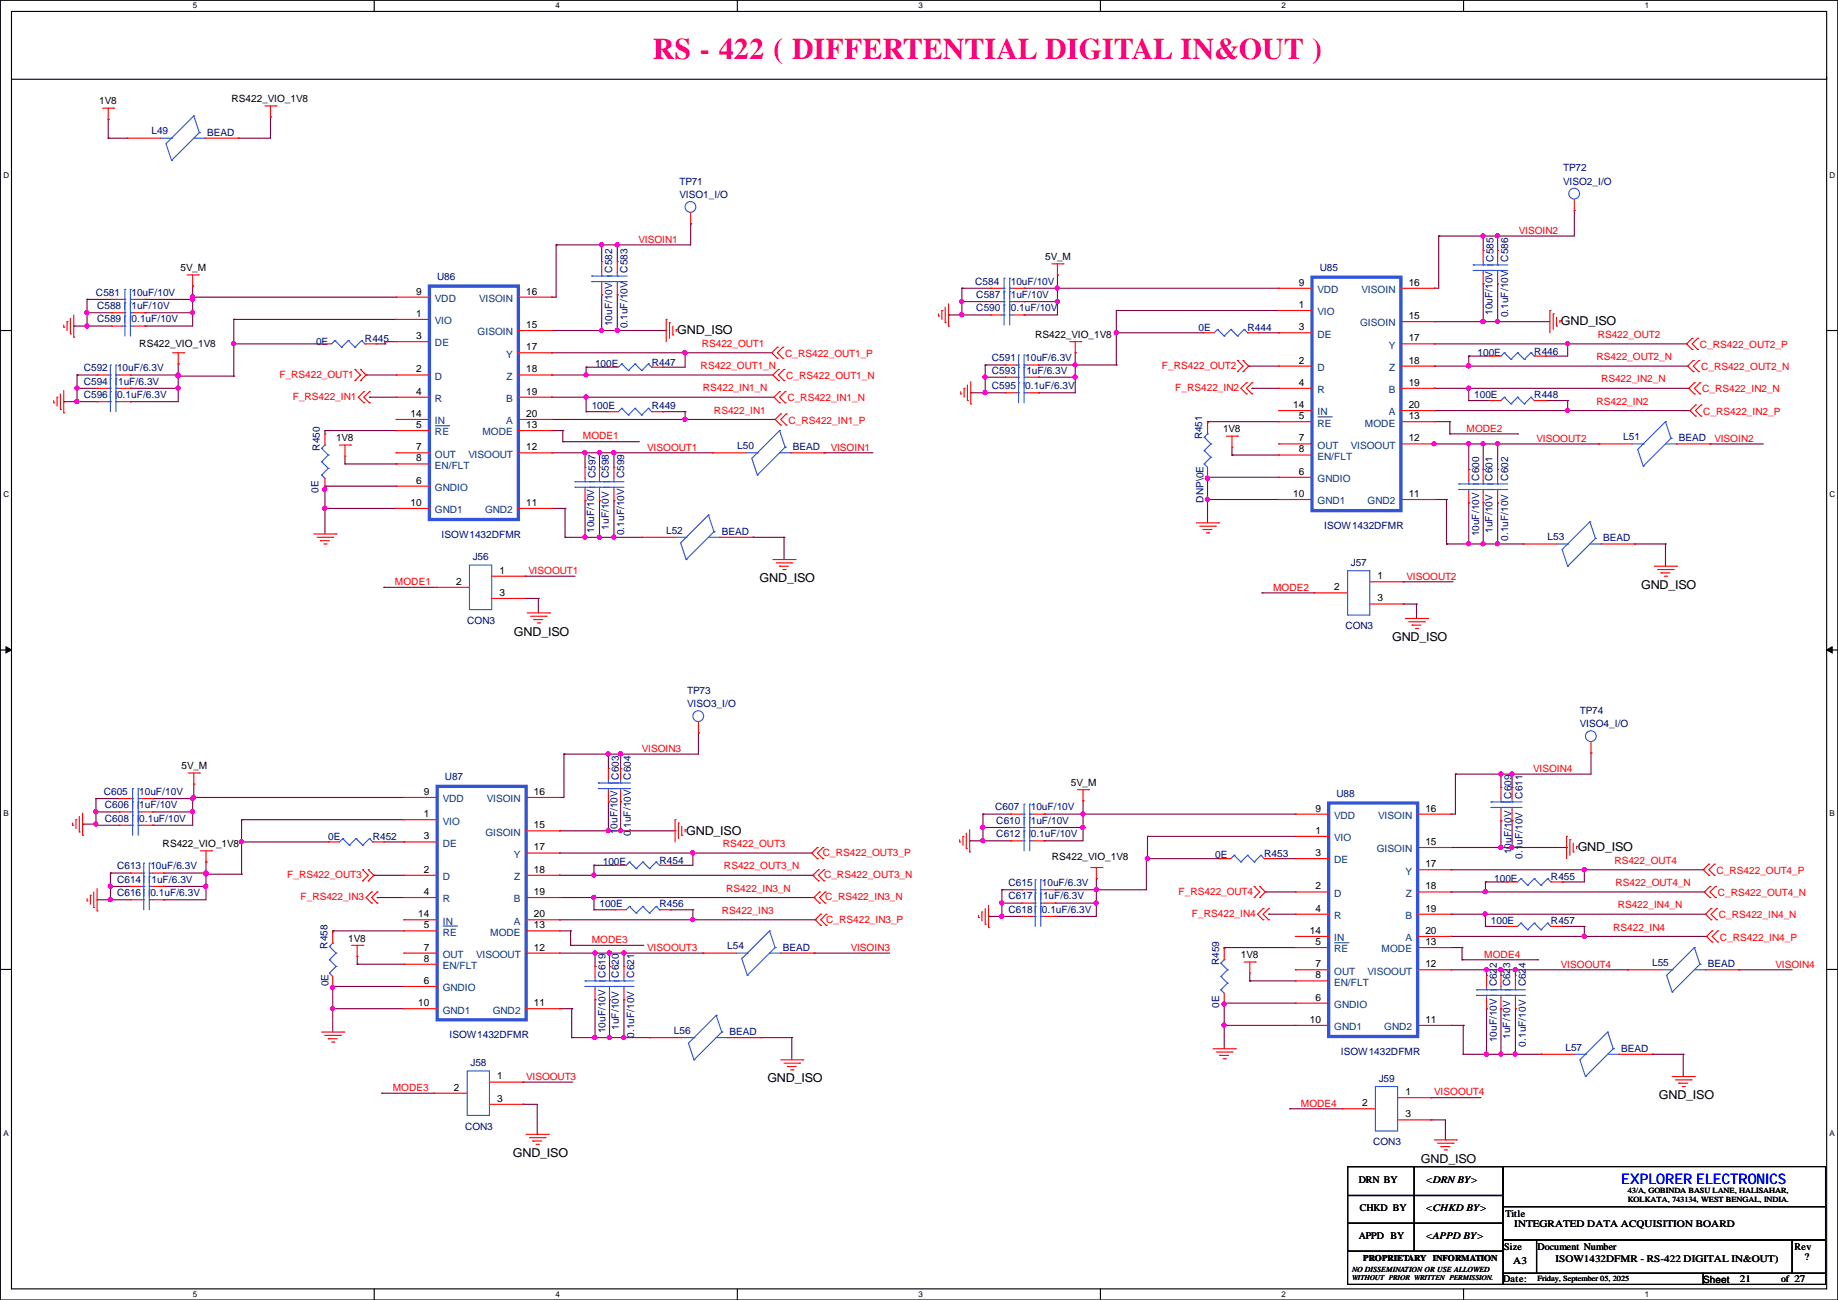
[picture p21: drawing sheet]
<svg xmlns="http://www.w3.org/2000/svg" width="420mm" height="297mm" viewBox="0 0 420 297" stroke-linecap="round" stroke-linejoin="round" font-family="sans-serif">
<defs><g id="words">
<text font-size="6.9" fill="#ff0080" x="149.2" y="13.5">RS - 422 ( DIFFERTENTIAL DIGITAL IN&amp;OUT )</text>
<text font-size="3.3" fill="#00f" x="370.4" y="270.5">EXPLORER ELECTRONICS</text>
<g font-size="2.8">
<text x="154.8" y="76.4">GND_ISO</text>
<text x="356.7" y="74.3">GND_ISO</text>
<text x="173.6" y="133">GND_ISO</text>
<text x="375" y="134.5">GND_ISO</text>
<text x="117.4" y="145.2">GND_ISO</text>
<text x="318.1" y="146.5">GND_ISO</text>
<text x="156.8" y="190.7">GND_ISO</text>
<text x="360.5" y="194.5">GND_ISO</text>
<text x="175.3" y="247.3">GND_ISO</text>
<text x="379.1" y="251.1">GND_ISO</text>
<text x="117.2" y="264.3">GND_ISO</text>
<text x="324.7" y="265.6">GND_ISO</text>
</g>
<g font-size="2.3">
<text x="22.7" y="23.9">1V8</text>
<text x="52.9" y="23.4">RS422_VIO_1V8</text>
<text x="238.8" y="59.4">5V_M</text>
<text x="41.2" y="62">5V_M</text>
<text x="296.8" y="65.3">9</text>
<text x="321.9" y="65.3">16</text>
<text x="95.1" y="67.3">9</text>
<text x="120.2" y="67.3">16</text>
<text x="296.8" y="70.3">1</text>
<text x="95.1" y="72.4">1</text>
<text x="95.1" y="77.5">3</text>
<text x="120.2" y="74.9">15</text>
<text x="236.6" y="77.2">RS422_VIO_1V8</text>
<text x="296.8" y="75.4">3</text>
<text x="321.9" y="72.9">15</text>
<text x="321.9" y="78">17</text>
<text x="31.8" y="79.2">RS422_VIO_1V8</text>
<text x="120.2" y="80">17</text>
<text x="296.8" y="83">2</text>
<text x="321.9" y="83">18</text>
<text x="95.1" y="85.1">2</text>
<text x="120.2" y="85.1">18</text>
<text x="296.8" y="88.1">4</text>
<text x="321.9" y="88.1">19</text>
<text x="93.8" y="95.2">14</text>
<text x="95.1" y="90.2">4</text>
<text x="120.2" y="90.2">19</text>
<text x="120.2" y="95.2">20</text>
<text x="295.5" y="93.2">14</text>
<text x="296.8" y="95.7">5</text>
<text x="321.9" y="95.7">13</text>
<text x="321.9" y="93.2">20</text>
<text x="76.8" y="100.8">1V8</text>
<text x="95.1" y="97.8">5</text>
<text x="120.2" y="97.8">13</text>
<text x="279.5" y="98.8">1V8</text>
<text x="296.8" y="100.8">7</text>
<text x="321.9" y="100.8">12</text>
<text x="95.1" y="102.9">7</text>
<text x="95.1" y="105.4">8</text>
<text x="120.2" y="102.9">12</text>
<text x="296.8" y="103.4">8</text>
<text x="95.1" y="110.5">6</text>
<text x="295.5" y="113.5">10</text>
<text x="296.8" y="108.4">6</text>
<text x="321.9" y="113.5">11</text>
<text x="93.8" y="115.6">10</text>
<text x="120.2" y="115.6">11</text>
<text x="114.1" y="131.1">1</text>
<text x="104.2" y="133.6">2</text>
<text x="114.1" y="136.1">3</text>
<text x="304.9" y="134.9">2</text>
<text x="314.8" y="132.3">1</text>
<text x="314.8" y="137.4">3</text>
<text x="41.5" y="175.8">5V_M</text>
<text x="244.7" y="179.6">5V_M</text>
<text x="96.9" y="181.6">9</text>
<text x="122" y="181.6">16</text>
<text x="300.6" y="185.4">9</text>
<text x="325.7" y="185.4">16</text>
<text x="96.9" y="186.7">1</text>
<text x="96.9" y="191.8">3</text>
<text x="122" y="189.2">15</text>
<text x="300.6" y="190.5">1</text>
<text x="37.2" y="193.5">RS422_VIO_1V8</text>
<text x="122" y="194.3">17</text>
<text x="240.4" y="196.6">RS422_VIO_1V8</text>
<text x="300.6" y="195.6">3</text>
<text x="325.7" y="193">15</text>
<text x="96.9" y="199.4">2</text>
<text x="122" y="199.4">18</text>
<text x="300.6" y="203.2">2</text>
<text x="325.7" y="198.1">17</text>
<text x="325.7" y="203.2">18</text>
<text x="95.6" y="209.5">14</text>
<text x="96.9" y="204.5">4</text>
<text x="122" y="204.5">19</text>
<text x="122" y="209.5">20</text>
<text x="300.6" y="208.3">4</text>
<text x="325.7" y="208.3">19</text>
<text x="79.6" y="215.1">1V8</text>
<text x="96.9" y="212.1">5</text>
<text x="122" y="212.1">13</text>
<text x="299.3" y="213.3">14</text>
<text x="300.6" y="215.9">5</text>
<text x="325.7" y="215.9">13</text>
<text x="325.7" y="213.3">20</text>
<text x="96.9" y="217.2">7</text>
<text x="96.9" y="219.7">8</text>
<text x="122" y="217.2">12</text>
<text x="283.5" y="218.9">1V8</text>
<text x="300.6" y="221">7</text>
<text x="325.7" y="221">12</text>
<text x="96.9" y="224.8">6</text>
<text x="300.6" y="223.5">8</text>
<text x="95.6" y="229.9">10</text>
<text x="122" y="229.9">11</text>
<text x="299.3" y="233.7">10</text>
<text x="300.6" y="228.6">6</text>
<text x="325.7" y="233.7">11</text>
<text x="103.7" y="249.2">2</text>
<text x="113.6" y="246.6">1</text>
<text x="113.6" y="251.7">3</text>
<text x="321.1" y="250.2">1</text>
<text x="311.2" y="252.7">2</text>
<text x="321.1" y="255.3">3</text>
<text x="310.5" y="270.3">DRN BY</text>
<text x="325.7" y="270.3">&lt;DRN BY&gt;</text>
<text x="310.7" y="276.7">CHKD BY</text>
<text x="325.7" y="276.7">&lt;CHKD BY&gt;</text>
<text x="344" y="278">Title</text>
<text x="346" y="280.2">INTEGRATED DATA ACQUISITION BOARD</text>
<text x="310.5" y="283">APPD BY</text>
<text x="325.7" y="283">&lt;APPD BY&gt;</text>
<text x="343.7" y="285.6">Size</text>
<text x="351.4" y="285.6">Document Number</text>
<text x="410" y="285.6">Rev</text>
<text x="412.3" y="287.9">?</text>
<text x="343.5" y="292.9">Date:</text>
<text x="345.8" y="288.9">A3</text>
<text x="355.4" y="288.4">ISOW1432DFMR - RS-422 DIGITAL IN&amp;OUT)</text>
<text x="389.2" y="293.1">Sheet</text>
<text x="397.6" y="292.9">21</text>
</g>
<g font-size="2.3" fill="#000080">
<text x="34.6" y="30.7">L49</text>
<text x="47.3" y="31">BEAD</text>
<text x="357.2" y="39.1">TP72</text>
<text x="155.3" y="42.2">TP71</text>
<text x="155.3" y="45.2">VISO1_I/O</text>
<text x="357.2" y="42.2">VISO2_I/O</text>
<text x="341.3" y="59.8" transform="rotate(-90 341.3 59.8)">C585</text>
<text x="344.6" y="59.8" transform="rotate(-90 344.6 59.8)">C586</text>
<text x="99.9" y="64">U86</text>
<text x="139.9" y="62.3" transform="rotate(-90 139.9 62.3)">C582</text>
<text x="143.4" y="62.3" transform="rotate(-90 143.4 62.3)">C583</text>
<text x="222.8" y="65">C584</text>
<text x="231" y="65">10uF/10V</text>
<text x="301.6" y="62">U85</text>
<text x="21.9" y="67.6">C581</text>
<text x="22.2" y="70.6">C588</text>
<text x="30.1" y="70.6">1uF/10V</text>
<text x="30.1" y="67.6">10uF/10V</text>
<text x="223.1" y="71.1">C590</text>
<text x="223.1" y="68.1">C587</text>
<text x="231" y="71.1">0.1uF/10V</text>
<text x="231" y="68.1">1uF/10V</text>
<text x="341" y="72" transform="rotate(-90 341 72)">10uF/10V</text>
<text x="22.2" y="73.6">C589</text>
<text x="30.1" y="73.6">0.1uF/10V</text>
<text x="139.9" y="74.5" transform="rotate(-90 139.9 74.5)">10uF/10V</text>
<text x="143.4" y="75" transform="rotate(-90 143.4 75)">0.1uF/10V</text>
<text x="273.9" y="75.7">0E</text>
<text x="285.1" y="75.7">R444</text>
<text x="344.6" y="72.5" transform="rotate(-90 344.6 72.5)">0.1uF/10V</text>
<text x="72.2" y="78.7">0E</text>
<text x="83.4" y="78.2">R445</text>
<text x="136" y="83.8">100E</text>
<text x="148.9" y="83.6">R447</text>
<text x="226.7" y="82.5">C591</text>
<text x="234.3" y="82.5">10uF/6.3V</text>
<text x="337.7" y="81.3">100E</text>
<text x="350.6" y="81">R446</text>
<text x="19.1" y="87.9">C594</text>
<text x="19.1" y="84.8">C592</text>
<text x="26.8" y="84.8">10uF/6.3V</text>
<text x="27" y="87.9">1uF/6.3V</text>
<text x="226.7" y="88.9">C595</text>
<text x="226.7" y="85.3">C593</text>
<text x="234.3" y="88.9">0.1uF/6.3V</text>
<text x="234.5" y="85.3">1uF/6.3V</text>
<text x="19.1" y="90.9">C596</text>
<text x="26.8" y="90.9">0.1uF/6.3V</text>
<text x="135.2" y="93.5">100E</text>
<text x="148.9" y="93.5">R449</text>
<text x="336.9" y="90.9">100E</text>
<text x="350.6" y="90.9">R448</text>
<text x="274.7" y="100.4" transform="rotate(-90 274.7 100.4)">R451</text>
<text x="370.9" y="100.6">L51</text>
<text x="383.6" y="100.8">BEAD</text>
<text x="73.1" y="102.9" transform="rotate(-90 73.1 102.9)">R450</text>
<text x="168.5" y="102.6">L50</text>
<text x="181.2" y="102.9">BEAD</text>
<text x="72.8" y="112.6" transform="rotate(-90 72.8 112.6)">0E</text>
<text x="136.1" y="109.3" transform="rotate(-90 136.1 109.3)">C597</text>
<text x="139.1" y="109.3" transform="rotate(-90 139.1 109.3)">C598</text>
<text x="142.7" y="109.3" transform="rotate(-90 142.7 109.3)">C599</text>
<text x="338" y="109.8" transform="rotate(-90 338 109.8)">C600</text>
<text x="341" y="109.8" transform="rotate(-90 341 109.8)">C601</text>
<text x="344.6" y="109.8" transform="rotate(-90 344.6 109.8)">C602</text>
<text x="275" y="114.9" transform="rotate(-90 275 114.9)">DNP\0E</text>
<text x="100.9" y="122.9">ISOW1432DFMR</text>
<text x="135.8" y="121.7" transform="rotate(-90 135.8 121.7)">10uF/10V</text>
<text x="139.1" y="121" transform="rotate(-90 139.1 121)">1uF/10V</text>
<text x="142.7" y="122.2" transform="rotate(-90 142.7 122.2)">0.1uF/10V</text>
<text x="152.2" y="121.9">L52</text>
<text x="164.9" y="122.2">BEAD</text>
<text x="302.6" y="120.9">ISOW1432DFMR</text>
<text x="338" y="122.5" transform="rotate(-90 338 122.5)">10uF/10V</text>
<text x="341" y="121.7" transform="rotate(-90 341 121.7)">1uF/10V</text>
<text x="344.6" y="123.5" transform="rotate(-90 344.6 123.5)">0.1uF/10V</text>
<text x="353.7" y="123.4">L53</text>
<text x="366.4" y="123.7">BEAD</text>
<text x="108" y="128">J56</text>
<text x="308.7" y="129.3">J57</text>
<text x="106.8" y="142.5">CON3</text>
<text x="307.4" y="143.8">CON3</text>
<text x="157.1" y="158.5">TP73</text>
<text x="157.1" y="161.5">VISO3_I/O</text>
<text x="361" y="163.1">TP74</text>
<text x="361" y="166.1">VISO4_I/O</text>
<text x="101.7" y="178.3">U87</text>
<text x="141.4" y="178.1" transform="rotate(-90 141.4 178.1)">C603</text>
<text x="144.2" y="178.1" transform="rotate(-90 144.2 178.1)">C604</text>
<text x="23.7" y="181.6">C605</text>
<text x="24" y="184.6">C606</text>
<text x="31.8" y="181.6">10uF/10V</text>
<text x="31.8" y="184.6">1uF/10V</text>
<text x="227.4" y="185.2">C607</text>
<text x="235.5" y="185.2">10uF/10V</text>
<text x="305.4" y="182.1">U88</text>
<text x="345.4" y="182.4" transform="rotate(-90 345.4 182.4)">C609</text>
<text x="347.9" y="182.4" transform="rotate(-90 347.9 182.4)">C611</text>
<text x="24" y="187.7">C608</text>
<text x="31.8" y="187.7">0.1uF/10V</text>
<text x="141.1" y="190.6" transform="rotate(-90 141.1 190.6)">10uF/10V</text>
<text x="144.2" y="191.1" transform="rotate(-90 144.2 191.1)">0.1uF/10V</text>
<text x="227.7" y="191.3">C612</text>
<text x="227.7" y="188.2">C610</text>
<text x="235.5" y="191.3">0.1uF/10V</text>
<text x="235.5" y="188.2">1uF/10V</text>
<text x="75" y="192">0E</text>
<text x="85.2" y="192">R452</text>
<text x="137.8" y="197.6">100E</text>
<text x="150.7" y="197.3">R454</text>
<text x="277.7" y="196.1">0E</text>
<text x="288.9" y="195.8">R453</text>
<text x="345.4" y="195.1" transform="rotate(-90 345.4 195.1)">10uF/10V</text>
<text x="347.9" y="196.2" transform="rotate(-90 347.9 196.2)">0.1uF/10V</text>
<text x="26.8" y="198.6">C613</text>
<text x="26.8" y="201.7">C614</text>
<text x="34.4" y="198.6">10uF/6.3V</text>
<text x="34.6" y="201.7">1uF/6.3V</text>
<text x="230.5" y="202.4">C615</text>
<text x="238.1" y="202.4">10uF/6.3V</text>
<text x="341.5" y="201.4">100E</text>
<text x="354.4" y="201.2">R455</text>
<text x="26.8" y="204.7">C616</text>
<text x="34.4" y="204.7">0.1uF/6.3V</text>
<text x="137" y="207.3">100E</text>
<text x="150.7" y="207.3">R456</text>
<text x="230.5" y="208.5">C618</text>
<text x="230.5" y="205.5">C617</text>
<text x="238.1" y="208.5">0.1uF/6.3V</text>
<text x="238.3" y="205.5">1uF/6.3V</text>
<text x="340.7" y="211.1">100E</text>
<text x="354.4" y="211.1">R457</text>
<text x="74.8" y="216.7" transform="rotate(-90 74.8 216.7)">R458</text>
<text x="166.2" y="216.9">L54</text>
<text x="178.9" y="217.2">BEAD</text>
<text x="278.6" y="220.5" transform="rotate(-90 278.6 220.5)">R459</text>
<text x="377.5" y="220.7">L55</text>
<text x="390.2" y="221">BEAD</text>
<text x="75.1" y="225.4" transform="rotate(-90 75.1 225.4)">0E</text>
<text x="138.3" y="223.3" transform="rotate(-90 138.3 223.3)">C619</text>
<text x="141.4" y="223.3" transform="rotate(-90 141.4 223.3)">C620</text>
<text x="144.9" y="223.3" transform="rotate(-90 144.9 223.3)">C621</text>
<text x="342.1" y="225.4" transform="rotate(-90 342.1 225.4)">C622</text>
<text x="345.1" y="225.4" transform="rotate(-90 345.1 225.4)">C623</text>
<text x="348.7" y="225.4" transform="rotate(-90 348.7 225.4)">C624</text>
<text x="278.6" y="230.2" transform="rotate(-90 278.6 230.2)">0E</text>
<text x="102.7" y="237.2">ISOW1432DFMR</text>
<text x="138.3" y="236" transform="rotate(-90 138.3 236)">10uF/10V</text>
<text x="141.4" y="235.3" transform="rotate(-90 141.4 235.3)">1uF/10V</text>
<text x="144.9" y="237.1" transform="rotate(-90 144.9 237.1)">0.1uF/10V</text>
<text x="154" y="236.2">L56</text>
<text x="166.7" y="236.5">BEAD</text>
<text x="342.1" y="238.1" transform="rotate(-90 342.1 238.1)">10uF/10V</text>
<text x="345.1" y="237.3" transform="rotate(-90 345.1 237.3)">1uF/10V</text>
<text x="348.7" y="239.1" transform="rotate(-90 348.7 239.1)">0.1uF/10V</text>
<text x="107.5" y="243.6">J58</text>
<text x="306.4" y="241">ISOW1432DFMR</text>
<text x="357.7" y="240">L57</text>
<text x="370.4" y="240.3">BEAD</text>
<text x="315" y="247.1">J59</text>
<text x="106.3" y="258.1">CON3</text>
<text x="313.8" y="261.6">CON3</text>
</g>
<g font-size="2.3" fill="#f00">
<text x="347" y="53.4">VISOIN2</text>
<text x="145.9" y="55.4">VISOIN1</text>
<text x="365.1" y="77.2">RS422_OUT2</text>
<text x="160.4" y="79.2">RS422_OUT1</text>
<text x="179.4" y="81.5">C_RS422_OUT1_P</text>
<text x="364.8" y="82.3">RS422_OUT2_N</text>
<text x="388.5" y="79.5">C_RS422_OUT2_P</text>
<text x="63.8" y="86.3">F_RS422_OUT1</text>
<text x="160.1" y="84.3">RS422_OUT1_N</text>
<text x="160.6" y="89.4">RS422_IN1_N</text>
<text x="179.7" y="86.6">C_RS422_OUT1_N</text>
<text x="265.5" y="84.3">F_RS422_OUT2</text>
<text x="268.6" y="89.4">F_RS422_IN2</text>
<text x="365.8" y="87.4">RS422_IN2_N</text>
<text x="388.7" y="84.6">C_RS422_OUT2_N</text>
<text x="389" y="89.7">C_RS422_IN2_N</text>
<text x="66.9" y="91.4">F_RS422_IN1</text>
<text x="163.2" y="94.5">RS422_IN1</text>
<text x="179.9" y="91.7">C_RS422_IN1_N</text>
<text x="364.8" y="92.4">RS422_IN2</text>
<text x="389.2" y="94.7">C_RS422_IN2_P</text>
<text x="133.2" y="100.4">MODE1</text>
<text x="180.2" y="96.8">C_RS422_IN1_P</text>
<text x="335.1" y="98.6">MODE2</text>
<text x="351.1" y="100.9">VISOOUT2</text>
<text x="391.8" y="100.9">VISOIN2</text>
<text x="147.9" y="102.9">VISOOUT1</text>
<text x="189.8" y="102.9">VISOIN1</text>
<text x="120.7" y="131.1">VISOOUT1</text>
<text x="90.3" y="133.7">MODE1</text>
<text x="290.9" y="134.9">MODE2</text>
<text x="321.4" y="132.4">VISOOUT2</text>
<text x="146.6" y="171.8">VISOIN3</text>
<text x="350.4" y="176.4">VISOIN4</text>
<text x="165.2" y="193.5">RS422_OUT3</text>
<text x="188" y="195.6">C_RS422_OUT3_P</text>
<text x="368.9" y="197.3">RS422_OUT4</text>
<text x="65.6" y="200.6">F_RS422_OUT3</text>
<text x="165.4" y="198.6">RS422_OUT3_N</text>
<text x="165.9" y="203.7">RS422_IN3_N</text>
<text x="188.3" y="200.6">C_RS422_OUT3_N</text>
<text x="369.1" y="202.4">RS422_OUT4_N</text>
<text x="392.3" y="199.6">C_RS422_OUT4_P</text>
<text x="68.7" y="205.7">F_RS422_IN3</text>
<text x="164.9" y="208.8">RS422_IN3</text>
<text x="188.6" y="205.7">C_RS422_IN3_N</text>
<text x="269.3" y="204.5">F_RS422_OUT4</text>
<text x="272.4" y="209.5">F_RS422_IN4</text>
<text x="369.7" y="207.5">RS422_IN4_N</text>
<text x="392.5" y="204.7">C_RS422_OUT4_N</text>
<text x="392.8" y="209.8">C_RS422_IN4_N</text>
<text x="135.2" y="215.5">MODE3</text>
<text x="188.8" y="210.8">C_RS422_IN3_P</text>
<text x="368.6" y="212.6">RS422_IN4</text>
<text x="393" y="214.9">C_RS422_IN4_P</text>
<text x="147.9" y="217.2">VISOOUT3</text>
<text x="194.4" y="217.2">VISOIN3</text>
<text x="339.2" y="218.8">MODE4</text>
<text x="356.7" y="221.1">VISOOUT4</text>
<text x="405.7" y="221.1">VISOIN4</text>
<text x="89.7" y="249.2">MODE3</text>
<text x="120.2" y="246.7">VISOOUT3</text>
<text x="327.7" y="250.3">VISOOUT4</text>
<text x="297.3" y="252.8">MODE4</text>
</g>
<g font-size="2.3" fill="#004080">
<text x="99.4" y="69">VDD</text>
<text x="109.5" y="69">VISOIN</text>
<text x="301.1" y="67">VDD</text>
<text x="311.1" y="67">VISOIN</text>
<text x="99.4" y="74.1">VIO</text>
<text x="109.1" y="76.6">GISOIN</text>
<text x="301.1" y="72">VIO</text>
<text x="301.1" y="77.1">DE</text>
<text x="310.8" y="74.6">GISOIN</text>
<text x="99.4" y="79.2">DE</text>
<text x="115.7" y="81.7">Y</text>
<text x="317.3" y="79.7">Y</text>
<text x="99.4" y="86.8">D</text>
<text x="115.7" y="86.8">Z</text>
<text x="301.1" y="84.7">D</text>
<text x="301.1" y="89.8">R</text>
<text x="317.3" y="89.8">B</text>
<text x="317.4" y="84.7">Z</text>
<text x="99.4" y="91.9">R</text>
<text x="115.7" y="91.9">B</text>
<text x="301.1" y="94.9">IN</text>
<text x="317.3" y="94.9">A</text>
<text x="99.4" y="99.5">RE</text>
<text x="99.4" y="96.9">IN</text>
<text x="110.2" y="99.5">MODE</text>
<text x="115.7" y="96.9">A</text>
<text x="301.1" y="97.4">RE</text>
<text x="311.9" y="97.4">MODE</text>
<text x="99.4" y="104.6">OUT</text>
<text x="99.4" y="107.1">EN/FLT</text>
<text x="107" y="104.6">VISOOUT</text>
<text x="301.1" y="102.5">OUT</text>
<text x="301.1" y="105.1">EN/FLT</text>
<text x="308.7" y="102.5">VISOOUT</text>
<text x="99.4" y="112.2">GNDIO</text>
<text x="301.1" y="110.1">GNDIO</text>
<text x="99.4" y="117.3">GND1</text>
<text x="110.8" y="117.3">GND2</text>
<text x="301.1" y="115.2">GND1</text>
<text x="312.5" y="115.2">GND2</text>
<text x="101.2" y="183.3">VDD</text>
<text x="111.3" y="183.3">VISOIN</text>
<text x="101.2" y="188.4">VIO</text>
<text x="110.9" y="190.9">GISOIN</text>
<text x="304.9" y="187.1">VDD</text>
<text x="315" y="187.1">VISOIN</text>
<text x="101.2" y="193.5">DE</text>
<text x="117.4" y="196">Y</text>
<text x="304.9" y="192.2">VIO</text>
<text x="304.9" y="197.3">DE</text>
<text x="314.6" y="194.7">GISOIN</text>
<text x="101.2" y="201.1">D</text>
<text x="117.5" y="201.1">Z</text>
<text x="321.1" y="199.8">Y</text>
<text x="101.2" y="206.2">R</text>
<text x="117.4" y="206.2">B</text>
<text x="304.9" y="204.9">D</text>
<text x="304.9" y="210">R</text>
<text x="321.1" y="210">B</text>
<text x="321.2" y="204.9">Z</text>
<text x="101.2" y="213.8">RE</text>
<text x="101.2" y="211.2">IN</text>
<text x="112" y="213.8">MODE</text>
<text x="117.4" y="211.2">A</text>
<text x="304.9" y="215">IN</text>
<text x="321.1" y="215">A</text>
<text x="101.2" y="218.9">OUT</text>
<text x="101.2" y="221.4">EN/FLT</text>
<text x="108.8" y="218.9">VISOOUT</text>
<text x="304.9" y="217.6">RE</text>
<text x="315.7" y="217.6">MODE</text>
<text x="101.2" y="226.5">GNDIO</text>
<text x="304.9" y="222.7">OUT</text>
<text x="304.9" y="225.2">EN/FLT</text>
<text x="312.5" y="222.7">VISOOUT</text>
<text x="101.2" y="231.6">GND1</text>
<text x="112.6" y="231.6">GND2</text>
<text x="304.9" y="230.3">GNDIO</text>
<text x="304.9" y="235.4">GND1</text>
<text x="316.3" y="235.4">GND2</text>
</g>
<text font-size="2.2" x="407" y="292.9">of 27</text>
<text font-size="2" x="311.5" y="288.1">PROPRIETARY INFORMATION</text>
<g font-size="1.8">
<text x="44" y="1.9">5</text>
<text x="126.9" y="1.9">4</text>
<text x="209.9" y="1.9">3</text>
<text x="292.9" y="1.9">2</text>
<text x="375.8" y="1.9">1</text>
<text x=".8" y="40.6">D</text>
<text x="418.1" y="40.6">D</text>
<text x=".8" y="113.5">C</text>
<text x="418.1" y="113.5">C</text>
<text x=".8" y="186.5">B</text>
<text x="418.1" y="186.5">B</text>
<text x=".8" y="259.5">A</text>
<text x="418.1" y="259.5">A</text>
<text x="371.9" y="272.6">43/A, GOBINDA BASU LANE, HALISAHAR,</text>
<text x="371.9" y="274.6">KOLKATA, 743134, WEST BENGAL, INDIA.</text>
<text x="308.9" y="290.7">NO DISSEMINATION OR USE ALLOWED</text>
<text x="351.4" y="292.7">Friday, September 05, 2025</text>
<text x="44" y="296.3">5</text>
<text x="126.9" y="296.3">4</text>
<text x="209.9" y="296.3">3</text>
<text x="292.9" y="296.3">2</text>
<text x="375.8" y="296.3">1</text>
</g>
<text font-size="1.7" x="308.9" y="292.4">WITHOUT PRIOR WRITTEN PERMISSION.</text>
</g></defs>
<path d="M.1 .1h419.8v296.9h-419.8zM2.6 2.6h414.8v291.9h-414.8z" fill="none" stroke="#000" stroke-width=".25"/>
<g fill="#fff">
<path d="M44 .3h1v2h-1z"/>
<path d="M44 294.7h1v2h-1z"/>
</g>
<path d="M85.5 .1v2.5M85.5 294.5v2.5" fill="none" stroke="#000" stroke-width=".25"/>
<g fill="#fff">
<path d="M126.9 .3h.9v2h-.9z"/>
<path d="M126.9 294.7h.9v2h-.9z"/>
</g>
<path d="M168.5 .1v2.5M168.5 294.5v2.5" fill="none" stroke="#000" stroke-width=".25"/>
<g fill="#fff">
<path d="M209.9 .3h.9v2h-.9z"/>
<path d="M209.9 294.7h.9v2h-.9z"/>
</g>
<path d="M251.5 .1v2.5M251.5 294.5v2.5" fill="none" stroke="#000" stroke-width=".25"/>
<g fill="#fff">
<path d="M292.9 .3h.9v2h-.9z"/>
<path d="M292.9 294.7h.9v2h-.9z"/>
</g>
<path d="M334.4 .1v2.5M334.4 294.5v2.5" fill="none" stroke="#000" stroke-width=".25"/>
<g fill="#fff">
<path d="M375.8 .3h1v2h-1z"/>
<path d="M375.8 294.7h1v2h-1z"/>
<path d="M.8 39h1.1v2h-1.1z"/>
<path d="M418.1 39h1.2v2h-1.2z"/>
<path d="M.8 111.9h1.1v2h-1.1z"/>
<path d="M418.1 111.9h1.2v2h-1.2z"/>
</g>
<path d="M.1 75.5h2.5M417.4 75.5h2.5" fill="none" stroke="#000" stroke-width=".25"/>
<g fill="#fff">
<path d="M.8 184.9h1.1v1.9h-1.1z"/>
<path d="M418.1 184.9h1.1v1.9h-1.1z"/>
</g>
<path d="M.1 148.5h2.5M417.4 148.5h2.5" fill="none" stroke="#000" stroke-width=".25"/>
<path d="M1.4 147.7l1.2 .8-1.2 .7zM417.4 148.5l1.3-.8v1.5z" fill="#000" stroke="#000" stroke-width=".23"/>
<g fill="#fff">
<path d="M.8 257.9h1v1.9h-1z"/>
<path d="M418.1 257.9h1v1.9h-1z"/>
</g>
<g fill="none" stroke="#000" stroke-width=".25">
<path d="M417.4 17.6v.5h-414.8M.1 221.5h2.5M417.4 221.5h2.5M307.9 266.5h35.6v26.9h-35.6zM307.9 266.5h15.3v6.6h-15.3zM307.9 273.1h15.3v6.4h-15.3zM307.9 279.5h15.3v6.3h-15.3zM323.2 266.5h20.3v6.6h-20.3zM323.2 273.1h20.3v6.4h-20.3zM323.2 279.5h20.3v6.3h-20.3zM343.5 266.5h73.7v9.2h-73.7zM343.5 275.7h73.7v7.6h-73.7z"/>
<path d="M343.5 283.3h7.6v7.6h-7.6zM343.5 290.9h45.7v2.5h-45.7zM351.1 283.3h58.4v7.6h-58.4zM389.2 290.9h28v2.5h-28zM409.5 283.3h7.7v7.6h-7.7z"/>
</g>
<g fill="none" stroke="#800040" stroke-width=".25">
<path d="M24.7 27.3h.1M24.7 31.6h.1M24.7 31.6h4.3M24.7 27.3v4.3M54.4 31.6h.1M61.8 26.7h.1M61.8 26.7v4.9h-7.4M127.1 56h.1M127.1 56v11.9h-1M137.5 56h.1M137.5 56v3.8M141.1 56h.1"/>
<path d="M141.1 56v3.8M157.8 51.1h.1M157.8 51.1v4.9h-30.7M328.8 53.9h.1M328.8 53.9v12h-1.1M338.9 53.9h.1M338.9 53.9v3.3M342.2 53.9h.1M342.2 53.9v3.3M359.7 48.1h.1M359.7 48.1v5.8h-30.9M16.8 74.5h.1"/>
<path d="M16.8 74.5h8.7M19.9 74.5h.1M19.9 68.4h.1M19.9 71.4h.1M19.9 68.4h5.6M19.9 71.4h5.6M19.9 68.4v6.1M33.1 68.4h.1M33.1 74.5h.1M33.1 71.4h.1M33.1 68.4h10.9M33.1 71.4h10.9"/>
<path d="M44 65.4h.1M44 71.4h.1M44 67.9h.1M44 65.4v9.1h-10.9M44 67.9h46.5M53.4 73h.1M53.4 78.6h.1M53.4 73v12.9M53.4 73h37.1M53.4 78.6h19.8M85.9 78.6h2.1M88 78.6h.1"/>
<path d="M88 78.1h.1M88 78.1v.5M88 78.1h2.5M126.1 75.5h.1M126.1 67.9h.1M126.1 75.5h26.1M137.5 67.4h.1M137.5 75.5h.1M137.5 67.4v8.1M141.1 67.4h.1M141.1 75.5h.1M141.1 67.4v8.1"/>
<path d="M216.7 72h.1M216.7 72h9.7M219.8 72h.1M219.8 65.9h.1M219.8 68.9h.1M219.8 65.9h6.6M219.8 68.9h6.6M219.8 65.9v6.1M234 65.9h.1M234 72h.1M234 68.9h.1M234 65.9h58.2"/>
<path d="M234 68.9h7.6M241.6 62.8h.1M241.6 68.9h.1M241.6 65.9h.1M241.6 62.8v9.2h-7.6M255.1 76h.1M255.1 70.9h.1M255.1 70.9v12.5M255.1 70.9h37.1M255.1 76h19.8M287.6 76h4.6M292.2 76h.1"/>
<path d="M327.7 78.6h.1M327.7 73.5h.1M327.7 65.9h.1M327.7 78.6h57.7M327.7 73.5h26.5M338.9 64.8h.1M338.9 73.5h.1M338.9 64.8v8.7M342.2 64.8h.1M342.2 73.5h.1M342.2 64.8v8.7M358.2 78.6h.1"/>
<path d="M358.2 78.6v2.8h-5.1M385.4 78.6h.1M14.6 91.8h.1M14.6 91.8h7.6M17.6 91.8h.1M17.6 85.7h.1M17.6 88.7h.1M17.6 85.7h4.6M17.6 88.7h4.6M17.6 85.7v6.1M29.8 85.7h.1M29.8 91.8h.1"/>
<path d="M29.8 88.7h.1M29.8 85.7h10.9M29.8 88.7h10.9M40.7 83.1h.1M40.7 88.7h.1M40.7 85.9h.1M40.7 85.7h.1M40.7 83.1v8.7h-10.9M40.7 85.9h12.7M53.4 85.9h.1M74.3 98.4h.1M74.3 98.4h16.2"/>
<path d="M74.3 98.4v.7M83.7 85.7h.1M83.7 85.7h6.8M84.4 90.8h.1M84.4 90.8h6.1M126.1 80.6h.1M126.1 85.7h.1M126.1 90.8h.1M126.1 95.8h.1M126.1 98.4h2.5M126.1 85.7h50.5M126.1 80.6h50.3"/>
<path d="M126.1 90.8h50.8M126.1 95.8h51M128.6 98.4h.1M128.6 98.4v2.5M133.9 83.9h.1M133.9 90.8h.1M133.9 94.1h.1M133.9 85.7h.1M133.9 83.9v1.8M133.9 90.8v3.3M133.9 83.9h4.9M133.9 94.1h4.9"/>
<path d="M151.5 94.1h.1M151.5 83.9h.1M151.5 94.1h5M156.5 80.6h.1M156.5 95.8h.1M156.5 94.1h.1M156.5 80.6v3.3h-5M156.5 94.1v1.7M221.8 89.7h.1M221.8 89.7h7.9M225.1 89.7h.1M225.1 83.4h.1"/>
<path d="M225.1 86.2h.1M225.1 83.4h4.6M225.1 86.2h4.6M225.1 83.4v6.3M237.3 83.4h.1M237.3 89.7h.1M237.3 86.2h.1M237.3 83.4h17.8M237.3 86.2h8.4M245.7 80.6h.1M245.7 86.2h.1M245.7 83.4h.1"/>
<path d="M245.7 80.6v9.1h-8.4M255.1 83.4h.1M275.9 96.3h.1M275.9 96.3h16.3M275.9 96.3v.3M285.3 83.6h.1M285.3 83.6h6.9M286.1 88.7h.1M286.1 88.7h6.1M327.7 83.6h.1M327.7 88.7h.1M327.7 93.8h.1"/>
<path d="M327.7 88.7h58.2M327.7 96.3h3.6M327.7 83.6h58M327.7 93.8h58.5M331.3 96.3h.1M331.3 99.1h.1M331.3 96.3v2.8M331.3 99.1h15.5M335.6 81.4h.1M335.6 88.7h.1M335.6 91.5h.1M335.6 81.4v2.2"/>
<path d="M335.6 88.7v2.8M335.6 81.4h4.8M335.6 91.5h4.8M346.8 99.1h.1M353.1 91.5h.1M353.1 81.4h.1M353.1 91.5h5.1M358.2 91.5h.1M358.2 91.5v2.3M385.7 83.6h.1M385.9 88.7h.1M386.2 93.8h.1"/>
<path d="M74.3 111.1h.1M74.3 116.2h.1M74.3 111.8h.1M74.3 111.1v10.9M74.3 111.1h16.2M74.3 116.2h16.2M78.8 106h.1M78.8 104.2v1.8M78.8 106h11.7M90.5 106h.1M126.1 116.2h3M126.1 103.5h36.8"/>
<path d="M128.6 100.9h.1M128.6 100.9h17.3M129.1 116.2h.1M129.1 116.2v6.6M133.7 103.5h.1M133.7 114.4h.1M133.7 103.5v3.3M133.7 114.4v8.4M137 103.5h.1M137 114.4h.1M137 103.5v3.3M137 114.4v8.4"/>
<path d="M140.3 103.5h.1M140.3 114.4h.1M140.3 103.5v3.3M140.3 114.4v8.4M145.9 100.9h.1M188.3 103.5h.1M188.3 103.5h11.2M275.9 109h.1M275.9 114.1h.1M275.9 109.3h.1M275.9 114.1h16.3M275.9 109v10.5"/>
<path d="M275.9 109h16.3M281.5 104h.1M281.5 102.2v1.8M281.5 104h10.7M327.5 101.4h37.8M327.7 101.4h.1M327.7 114.1h2.8M330.5 114.1h.1M330.5 114.1v10.2M335.6 107.3h.1M335.6 114.9h.1M335.6 101.4h.1"/>
<path d="M335.6 101.4v5.9M335.6 114.9v9.4M338.9 107.3h.1M338.9 101.4h.1M338.9 114.9h.1M338.9 101.4v5.9M338.9 114.9v9.4M342.2 101.4h.1M342.2 114.9h.1M342.2 101.4v5.9M342.2 114.9v9.4M365.3 101.4h.1"/>
<path d="M390.7 101.4h.1M390.7 101.4h12.2M87.7 134.2h.1M87.7 134.2h12M120 136.7h.1M120 131.6h.1M120 136.7h3M120 131.6h11.4M123 136.7h.1M123 136.7v3.3M129.1 122.8h.1M129.1 122.8h17.5"/>
<path d="M133.7 122.8h.1M137 122.8h.1M140.3 122.8h.1M172 122.8h.1M172 122.8h7.2M179.2 122.8h.1M179.2 122.8v5M288.4 135.5h.1M288.4 135.5h11.9M320.6 138h.1M320.6 132.9h.1M320.6 138h3.1"/>
<path d="M320.6 132.9h11.5M323.7 138h.1M323.7 138v3.3M330.5 124.3h.1M330.5 124.3h17.6M335.6 124.3h.1M338.9 124.3h.1M342.2 124.3h.1M373.5 124.3h.1M373.5 124.3h7.1M380.6 124.3h.1M380.6 124.3v5.1"/>
<path d="M44.3 179.1h.1M44.3 179.1v3.1M128.9 172.3h.1M128.9 172.3v9.9h-1.1M139 172.3h.1M139 175.6h.1M139 172.3v3.3M141.8 172.3h.1M141.8 175.6h.1M141.8 172.3v3.3M159.6 167.5h.1M159.6 167.5v4.8h-30.7"/>
<path d="M332.6 176.9h.1M332.6 176.9v9.1h-1M343 176.9h.1M343 176.9v3M345.5 176.9h.1M345.5 179.9h.1M345.5 176.9v3M363.6 172h.1M363.6 172v4.9h-31M18.9 188.3h.1M18.9 188.3h3M21.9 188.5h.1"/>
<path d="M21.9 182.4h.1M21.9 185.5h.1M21.9 188.3h.1M21.9 188.5h5.4M21.9 182.4h5.4M21.9 185.5h5.4M21.9 182.4v6.1M25.2 199.5h.1M25.2 199.5h4.6M25.2 199.5v6.1M34.9 182.4h.1M34.9 188.5h.1"/>
<path d="M34.9 185.5h.1M34.9 182.4h9.1M34.9 185.5h9.1M37.4 199.5h.1M37.4 199.5h9.7M44 185.5h.1M44 182.4h.1M44 182.2h.1M44 182.2v6.3h-9.1M44 182.2h48.3M44.3 182.2h.1M47.1 196.9h.1"/>
<path d="M47.1 199.7h.1M47.1 199.5h.1M47.1 196.9v8.7h-9.7M47.1 199.7h8.1M55.2 192.4h.1M55.2 187.3h.1M55.2 199.7h.1M55.2 187.3v12.4M55.2 187.3h37.1M55.2 192.4h19.8M85.4 200h.1M85.4 200h6.9"/>
<path d="M87.7 192.4h4.6M92.3 192.4h.1M127.8 194.9h.1M127.8 200h.1M127.8 189.8h.1M127.8 182.2h.1M127.8 194.9h57.7M127.8 200h58M127.8 189.8h26.5M135.7 197.7h.1M135.7 197.7v2.3M135.7 197.7h4.8"/>
<path d="M139 183.2h.1M139 189.8h.1M139 183.2v6.6M141.8 183.2h.1M141.8 183.2v6.6M153.2 197.7h.1M154.3 189.8h.1M158.3 194.9h.1M158.3 194.9v2.8h-5.1M185.5 194.9h.1M185.8 200h.1M221.6 192.1h.1"/>
<path d="M221.6 192.1h9.4M224.6 192.1h.1M224.6 186h.1M224.6 189.1h.1M224.6 186h6.4M224.6 189.1h6.4M224.6 186v6.1M238.6 186h.1M238.6 192.1h.1M238.6 189.1h.1M238.6 186h57.4M238.6 189.1h8.9"/>
<path d="M247.5 183h.1M247.5 189.1h.1M247.5 186h.1M247.5 183v9.1h-8.9M262 196.2h.1M262 196.2v7.1h-20.9M262 196.2h16.7M262.2 196.2h.1M262.2 191.1h.1M262.2 191.1v5.1M262.2 191.1h33.8M278.7 196.2h.1"/>
<path d="M291.4 196.2h4.6M296 196.2h.1M331.6 198.7h.1M331.6 193.6h.1M331.6 186h.1M331.6 198.7h57.6M331.6 193.6h26.4M343 187.5h.1M343 193.6h.1M343 187.5v6.1M345.5 187.5h.1M345.5 187.5v6.1"/>
<path d="M358 193.6h.1M362 198.7h.1M362 198.7v2.8h-5M389.2 198.7h.1M22.2 205.6h.1M22.2 205.6h7.6M25.2 205.6h.1M25.2 202.5h.1M25.2 202.5h4.6M37.4 205.6h.1M37.4 202.5h.1M37.4 202.5h9.7"/>
<path d="M47.1 202.5h.1M76 212.7h.1M76 212.7h16.3M76 212.7v.2M81.6 218.5v1.8M86.2 205.1h.1M86.2 205.1h6.1M127.8 205.1h.1M127.8 210.1h.1M127.8 212.7h2.6M127.8 205.1h58.2M127.8 210.1h58.5"/>
<path d="M127.8 217.8h32.8M130.4 212.7h.1M130.4 216h.1M130.4 212.7v3.3M130.4 216h16.5M135.7 205.1h.1M135.7 207.8h.1M135.7 205.1v2.7M135.7 207.8h4.8M136 217.8h.1M136 217.8v3M139.3 217.8h.1"/>
<path d="M139.3 217.8v3M142.6 217.8h.1M142.6 217.8v3M146.9 216h.1M153.2 207.8h.1M153.2 207.8h5.1M158.3 207.8h.1M158.3 207.8v2.3M160.6 217.8h.1M186 205.1h.1M186 217.8h.1M186 217.8h17.3"/>
<path d="M186.3 210.1h.1M225.9 209.4h.1M225.9 209.4h7.6M228.9 209.4h.1M228.9 203.3h.1M228.9 206.3h.1M228.9 203.3h4.6M228.9 206.3h4.6M228.9 203.3v6.1M241.1 203.3h.1M241.1 209.4h.1M241.1 206.3h.1"/>
<path d="M241.1 206.3h9.4M250.5 200.7h.1M250.5 206.3h.1M250.5 203.3h.1M250.5 200.7v8.7h-9.4M279.7 216.5h.1M279.7 216.5h16.3M279.7 216.5v.2M289.1 203.8h.1M289.1 203.8h6.9M289.9 208.9h.1M289.9 208.9h6.1"/>
<path d="M331.6 203.8h.1M331.6 208.9h.1M331.6 213.9h.1M331.6 216.5h2.5M331.6 203.8h57.9M331.6 208.9h58.1M331.6 213.9h58.4M334.1 216.5h.1M334.1 219.3h.1M334.1 216.5v2.8M334.1 219.3h17.3M339.4 201.5h.1"/>
<path d="M339.4 208.9h.1M339.4 211.7h.1M339.4 201.5v2.3M339.4 208.9v2.8M339.4 201.5h4.9M339.4 211.7h4.9M351.4 219.3h.1M357 211.7h.1M357 201.5h.1M357 211.7h5M362 211.7h.1M362 211.7v2.2"/>
<path d="M389.5 203.8h.1M389.7 208.9h.1M390 213.9h.1M76 225.4h.1M76 230.5h.1M76 225.6h.1M76 230.5h16.3M76 225.4v10.4M76 225.4h16.3M81.6 220.3h.1M81.6 220.3h10.7M127.8 230.5h2.8"/>
<path d="M130.6 230.5h.1M130.6 237.1h.1M130.6 230.5v6.6M130.6 237.1h17.8M136 220.8h.1M136 228.4h.1M136 228.4v8.7M139.3 220.8h.1M139.3 237.1h.1M139.3 228.4h.1M139.3 228.4v8.7M142.6 237.1h.1"/>
<path d="M142.6 228.4h.1M142.6 228.4v8.7M148.4 237.1h.1M173.8 237.1h.1M173.8 237.1h7.1M180.9 237.1h.1M180.9 237.1v5M279.7 229.2h.1M279.7 234.3h.1M279.7 229.4h.1M279.7 234.3h16.3M279.7 229.2v10.4"/>
<path d="M279.7 229.2h16.3M285.6 224.1h.1M285.6 222.3v1.8M285.6 224.1h10.4M331.6 234.3h2.7M331.6 221.6h40.3M334.3 234.3h.1M334.3 234.3v6.6M339.7 222.8h.1M339.7 221.6h.1M339.7 230.5h.1M339.7 221.6v1.2"/>
<path d="M339.7 230.5v10.4M343 222.8h.1M343 221.6h.1M343 230.5h.1M343 221.6v1.2M343 230.5v10.4M346.3 221.6h.1M346.3 230.5h.1M346.3 221.6v1.2M346.3 230.5v10.4M371.9 221.6h.1M397.3 221.6h.1"/>
<path d="M397.3 221.6h12.2M87.2 249.8h.1M87.2 249.8h11.9M119.5 252.3h.1M119.5 247.2h.1M119.5 252.3h3.3v6.9M119.5 247.2h11.4M122.8 259.2h.1M294.7 253.3h.1M294.7 253.3h12M327 255.9h.1M327 250.8h.1"/>
<path d="M327 255.9h3.3v4.5M327 250.8h11.4M334.3 240.9h.1M334.3 240.9h17.8M343 240.9h.1M346.3 240.9h.1M352.1 240.9h.1M377.5 240.9h.1M377.5 240.9h7.1M384.6 240.9h.1M384.6 240.9v5M330.3 260.4h.1"/>
</g>
<g fill="#f0f" stroke="#f0f" stroke-width=".25">
<circle cx="44" cy="71.4" r=".47"/>
<circle cx="19.9" cy="74.5" r=".47"/>
<circle cx="19.9" cy="71.4" r=".47"/>
<circle cx="40.7" cy="85.6" r=".47"/>
<circle cx="17.6" cy="91.7" r=".47"/>
<circle cx="17.6" cy="88.7" r=".47"/>
<circle cx="137.5" cy="75.5" r=".47"/>
<circle cx="40.7" cy="88.7" r=".47"/>
<circle cx="156.5" cy="80.5" r=".47"/>
<circle cx="156.5" cy="95.8" r=".47"/>
<circle cx="133.9" cy="90.7" r=".47"/>
<circle cx="133.9" cy="85.6" r=".47"/>
<circle cx="44" cy="67.8" r=".47"/>
<circle cx="40.7" cy="85.9" r=".47"/>
<circle cx="53.4" cy="78.5" r=".47"/>
<circle cx="74.2" cy="116.1" r=".47"/>
<circle cx="74.2" cy="111.8" r=".47"/>
<circle cx="342.2" cy="53.9" r=".47"/>
<circle cx="219.8" cy="71.9" r=".47"/>
<circle cx="241.6" cy="68.9" r=".47"/>
<circle cx="219.8" cy="68.9" r=".47"/>
<circle cx="245.7" cy="83.3" r=".47"/>
<circle cx="245.7" cy="86.1" r=".47"/>
<circle cx="225.1" cy="86.1" r=".47"/>
<circle cx="225.1" cy="89.7" r=".47"/>
<circle cx="358.2" cy="78.5" r=".47"/>
<circle cx="358.2" cy="93.8" r=".47"/>
<circle cx="335.6" cy="88.7" r=".47"/>
<circle cx="335.6" cy="83.6" r=".47"/>
<circle cx="241.6" cy="65.8" r=".47"/>
<circle cx="255.1" cy="76" r=".47"/>
<circle cx="275.9" cy="114.1" r=".47"/>
<circle cx="275.9" cy="109.3" r=".47"/>
<circle cx="47" cy="199.4" r=".47"/>
<circle cx="44" cy="182.4" r=".47"/>
<circle cx="21.9" cy="185.5" r=".47"/>
<circle cx="21.9" cy="188.2" r=".47"/>
<circle cx="25.2" cy="205.5" r=".47"/>
<circle cx="25.2" cy="202.5" r=".47"/>
<circle cx="158.3" cy="194.8" r=".47"/>
<circle cx="47" cy="202.5" r=".47"/>
<circle cx="158.3" cy="210.1" r=".47"/>
<circle cx="135.7" cy="205" r=".47"/>
<circle cx="135.7" cy="199.9" r=".47"/>
<circle cx="44" cy="185.5" r=".47"/>
<circle cx="44.2" cy="182.1" r=".47"/>
<circle cx="47" cy="199.7" r=".47"/>
<circle cx="55.2" cy="192.3" r=".47"/>
<circle cx="76" cy="230.4" r=".47"/>
<circle cx="76" cy="225.6" r=".47"/>
<circle cx="250.5" cy="203.2" r=".47"/>
<circle cx="224.6" cy="189" r=".47"/>
<circle cx="224.6" cy="192.1" r=".47"/>
<circle cx="228.9" cy="209.3" r=".47"/>
<circle cx="228.9" cy="206.3" r=".47"/>
<circle cx="250.5" cy="206.3" r=".47"/>
<circle cx="362" cy="198.7" r=".47"/>
<circle cx="362" cy="213.9" r=".47"/>
<circle cx="339.4" cy="208.8" r=".47"/>
<circle cx="339.4" cy="203.7" r=".47"/>
<circle cx="247.4" cy="186" r=".47"/>
<circle cx="247.4" cy="189" r=".47"/>
<circle cx="279.7" cy="234.2" r=".47"/>
<circle cx="279.7" cy="229.4" r=".47"/>
<circle cx="44" cy="68.4" r=".47"/>
<circle cx="141" cy="75.5" r=".47"/>
<circle cx="133.6" cy="103.4" r=".47"/>
<circle cx="136.9" cy="103.4" r=".47"/>
<circle cx="133.6" cy="122.7" r=".47"/>
<circle cx="140.3" cy="122.7" r=".47"/>
<circle cx="136.9" cy="122.7" r=".47"/>
<circle cx="140.3" cy="103.4" r=".47"/>
<circle cx="338.9" cy="53.9" r=".47"/>
<circle cx="338.9" cy="73.4" r=".47"/>
<circle cx="342.2" cy="73.4" r=".47"/>
<circle cx="335.6" cy="101.4" r=".47"/>
<circle cx="338.9" cy="101.4" r=".47"/>
<circle cx="327.7" cy="101.4" r=".47"/>
<circle cx="338.9" cy="124.2" r=".47"/>
<circle cx="335.6" cy="124.2" r=".47"/>
<circle cx="342.2" cy="101.4" r=".47"/>
<circle cx="342.2" cy="124.2" r=".47"/>
<circle cx="339.6" cy="221.5" r=".47"/>
<circle cx="342.9" cy="221.5" r=".47"/>
<circle cx="339.6" cy="240.8" r=".47"/>
<circle cx="342.9" cy="240.8" r=".47"/>
<circle cx="346.2" cy="240.8" r=".47"/>
<circle cx="346.2" cy="221.5" r=".47"/>
<circle cx="139.2" cy="217.7" r=".47"/>
<circle cx="135.9" cy="217.7" r=".47"/>
<circle cx="135.9" cy="237" r=".47"/>
<circle cx="139.2" cy="237" r=".47"/>
<circle cx="142.5" cy="237" r=".47"/>
<circle cx="142.5" cy="217.7" r=".47"/>
<circle cx="139" cy="172.2" r=".47"/>
<circle cx="139" cy="189.8" r=".47"/>
<circle cx="141.8" cy="189.8" r=".47"/>
<circle cx="345.5" cy="176.8" r=".47"/>
<circle cx="342.9" cy="176.8" r=".47"/>
<circle cx="342.9" cy="193.6" r=".47"/>
<circle cx="345.5" cy="193.6" r=".47"/>
<circle cx="141.8" cy="172.2" r=".47"/>
<circle cx="137.5" cy="55.9" r=".47"/>
<circle cx="141" cy="55.9" r=".47"/>
<circle cx="262.2" cy="196.1" r=".47"/>
</g>
<g fill="none" stroke="#f00" stroke-width=".25">
<path d="M23.5 24.7h2.5M24.7 27.3h.1M24.7 24.7v2.6M26 24.7h.1M29 31.6h.1M29 31.6h7.7M46.8 31.6h7.6M54.4 31.6h.1M60.5 24.2h2.6M61.8 26.7h.1M61.8 24.2v2.5M63.1 24.2h.1"/>
<path d="M137.5 59.8h.1M137.5 59.8v2.5M141.1 59.8h.1M141.1 59.8v2.5M157.8 51.1h.1M157.8 48.6v2.5M338.9 57.2h.1M338.9 57.2v2.6M342.2 57.2h.1M342.2 57.2v2.6M359.7 48.1h.1M359.7 45.5v2.6"/>
<path d="M14.6 74.8h.1M14.6 74.2v.6M15.3 73.5h.1M15.3 73.5v2M16.1 76.3h.1M16.1 72.7v3.6M16.8 77h.1M16.8 72v5M25.5 74.5h.1M25.5 71.4h.1M25.5 68.4h.1M25.5 74.5h2.5"/>
<path d="M25.5 71.4h2.5M25.5 68.4h2.5M30.6 74.5h2.5M30.6 71.4h2.5M30.6 68.4h2.5M33.1 74.5h.1M33.1 71.4h.1M33.1 68.4h.1M42.8 62.8h2.5M44 65.4h.1M44 62.8v2.6M45.3 62.8h.1"/>
<path d="M73.2 78.6h.1M73.2 78.6h2.6M83.4 78.6h2.5M85.9 78.6h.1M90.5 73h.1M90.5 78.1h.1M90.5 67.9h.1M90.5 78.1h7.6M90.5 73h7.6M90.5 67.9h7.6M118.4 67.9h7.7M118.4 75.5h7.7"/>
<path d="M126.1 75.5h.1M126.1 67.9h.1M137.5 67.4h.1M137.5 64.8v2.6M141.1 67.4h.1M141.1 64.8v2.6M152.2 73h.1M152.2 73v5.1M153 73.7h.1M153 73.7v3.6M153.8 76.5h.1M153.8 74.5v2"/>
<path d="M154.5 75.3h.1M154.5 75.3v.5M177.6 79.3h.1M177.6 79.3l-1.2 1.3 1.2 1.3M178.9 79.3h.1M178.9 79.3l-1.3 1.3 1.3 1.3M214.5 72.2h.1M214.5 71.7v.5M215.2 70.9h.1M215.2 70.9v2.1M216 73.7h.1M216 70.2v3.5"/>
<path d="M216.7 74.5h.1M216.7 69.4v5.1M226.4 72h.1M226.4 68.9h.1M226.4 65.9h.1M226.4 72h2.5M226.4 68.9h2.5M226.4 65.9h2.5M231.5 72h2.5M231.5 68.9h2.5M231.5 65.9h2.5M234 72h.1"/>
<path d="M234 68.9h.1M234 65.9h.1M240.4 60.3h2.5M241.6 62.8h.1M241.6 60.3v2.5M242.9 60.3h.1M244.4 78.1h2.6M245.7 78.1v2.5M247 78.1h.1M274.9 76h.1M274.9 76h2.6M285.1 76h2.5"/>
<path d="M287.6 76h.1M292.2 70.9h.1M292.2 76h.1M292.2 65.9h.1M292.2 76h7.6M292.2 65.9h7.6M292.2 70.9h7.6M320.1 78.6h7.6M320.1 65.9h7.6M320.1 73.5h7.6M327.7 73.5h.1M327.7 65.9h.1"/>
<path d="M327.7 78.6h.1M338.9 64.8h.1M338.9 62.3v2.5M342.2 64.8h.1M342.2 62.3v2.5M354.2 70.9h.1M354.2 70.9v5.1M354.9 71.7h.1M354.9 71.7v3.6M355.7 74.5h.1M355.7 72.5v2M356.4 73.2h.1"/>
<path d="M356.4 73.2v.5M386.7 77.3h.1M386.7 79.8h.1M386.7 77.3l-1.3 1.3 1.3 1.2M387.9 79.8h.1M387.9 77.3h.1M387.9 77.3l-1.2 1.3 1.2 1.2M12.3 92h.1M12.3 91.5v.5M13 90.8h.1M13 90.8v2M13.8 93.5h.1"/>
<path d="M13.8 90v3.5M14.6 94.3h.1M14.6 89.2v5.1M22.2 91.8h.1M22.2 88.7h.1M22.2 85.7h.1M22.2 85.7h2.5M22.2 91.8h2.5M22.2 88.7h2.5M27.3 85.7h2.5M27.3 91.8h2.5M27.3 88.7h2.5"/>
<path d="M29.8 91.8h.1M29.8 88.7h.1M29.8 85.7h.1M39.5 80.6h2.5M40.7 83.1h.1M40.7 80.6v2.5M42 80.6h.1M74.3 99.1h.1M74.3 99.1v2.6M81.1 84.4h.1M81.1 86.9h.1M81.1 84.4l1.3 1.3-1.3 1.2"/>
<path d="M82.4 86.9h.1M82.4 84.4h.1M82.4 84.4l1.3 1.3-1.3 1.2M83.1 89.5h.1M83.1 92h.1M83.1 89.5l-1.2 1.3 1.2 1.2M84.4 89.5h.1M84.4 92h.1M84.4 89.5l-1.3 1.3 1.3 1.2M90.5 85.7h.1M90.5 90.8h.1M90.5 98.4h.1"/>
<path d="M90.5 95.8h.1M90.5 85.7h7.6M90.5 90.8h7.6M90.5 98.4h7.6M90.5 95.8h7.6M118.4 80.6h7.7M118.4 85.7h7.7M118.4 90.8h7.7M118.4 98.4h7.7M118.4 95.8h7.7M126.1 98.4h.1M126.1 80.6h.1"/>
<path d="M126.1 85.7h.1M126.1 90.8h.1M126.1 95.8h.1M138.8 83.9h.1M138.8 94.1h.1M138.8 83.9h2.5M138.8 94.1h2.5M148.9 83.9h2.6M148.9 94.1h2.6M151.5 83.9h.1M151.5 94.1h.1M177.6 81.9h.1"/>
<path d="M177.9 84.4h.1M177.9 86.9h.1M177.9 84.4l-1.3 1.3 1.3 1.2M178.1 89.5h.1M178.1 92h.1M178.1 89.5l-1.2 1.3 1.2 1.2M178.4 94.6h.1M178.4 97.1h.1M178.4 94.6l-1.3 1.2 1.3 1.3M178.9 81.9h.1M179.2 86.9h.1M179.2 84.4h.1"/>
<path d="M179.2 84.4l-1.3 1.3 1.3 1.2M179.4 92h.1M179.4 89.5h.1M179.4 89.5l-1.3 1.3 1.3 1.2M179.7 97.1h.1M179.7 94.6h.1M179.7 94.6l-1.3 1.2 1.3 1.3M219.5 90h.1M219.5 89.5v.5M220.3 88.7h.1M220.3 88.7v2.1M221.1 91.5h.1"/>
<path d="M221.1 88v3.5M221.8 92.3h.1M221.8 87.2v5.1M229.7 89.7h.1M229.7 86.2h.1M229.7 83.4h.1M229.7 89.7h2.5M229.7 86.2h2.5M229.7 83.4h2.5M234.8 89.7h2.5M234.8 86.2h2.5M234.8 83.4h2.5"/>
<path d="M237.3 89.7h.1M237.3 86.2h.1M237.3 83.4h.1M245.7 80.6h.1M275.9 96.6h.1M275.9 96.6v2.5M280.2 99.6h2.6M281.5 99.6v2.6M282.8 99.6h.1M282.8 82.4h.1M282.8 84.9h.1M282.8 82.4l1.3 1.2-1.3 1.3"/>
<path d="M284.1 84.9h.1M284.1 82.4h.1M284.1 82.4l1.2 1.2-1.2 1.3M284.8 87.5h.1M284.8 90h.1M284.8 87.5l-1.3 1.2 1.3 1.3M286.1 87.5h.1M286.1 90h.1M286.1 87.5l-1.3 1.2 1.3 1.3M292.2 83.6h.1M292.2 88.7h.1M292.2 96.3h.1"/>
<path d="M292.2 93.8h.1M292.2 88.7h7.6M292.2 83.6h7.6M292.2 96.3h7.6M292.2 93.8h7.6M320.1 88.7h7.6M320.1 83.6h7.6M320.1 96.3h7.6M320.1 93.8h7.6M327.7 96.3h.1M327.7 83.6h.1M327.7 88.7h.1"/>
<path d="M327.7 93.8h.1M340.4 81.4h.1M340.4 91.5h.1M340.4 81.4h2.6M340.4 91.5h2.6M350.6 81.4h2.5M350.6 91.5h2.5M353.1 81.4h.1M353.1 91.5h.1M386.9 82.4h.1M386.9 84.9h.1M386.9 82.4l-1.2 1.2 1.2 1.3"/>
<path d="M387.2 87.5h.1M387.2 90h.1M387.2 87.5l-1.3 1.2 1.3 1.3M387.4 92.5h.1M387.4 95.1h.1M387.4 92.5l-1.2 1.3 1.2 1.3M388.2 84.9h.1M388.2 82.4h.1M388.2 82.4l-1.3 1.2 1.3 1.3M388.5 90h.1M388.5 87.5h.1M388.5 87.5l-1.3 1.2 1.3 1.3"/>
<path d="M388.7 95.1h.1M388.7 92.5h.1M388.7 92.5l-1.3 1.3 1.3 1.3M74.3 111.8h.1M74.3 109.3v2.5M77.6 101.7h2.5M78.8 104.2h.1M78.8 101.7v2.5M80.1 101.7h.1M90.5 111.1h.1M90.5 103.5h.1M90.5 106h.1"/>
<path d="M90.5 116.2h.1M90.5 111.1h7.6M90.5 103.5h7.6M90.5 106h7.6M90.5 116.2h7.6M118.4 103.5h7.7M118.4 116.2h7.7M126.1 116.2h.1M126.1 103.5h.1M133.7 114.4h.1M133.7 106.8h.1M133.7 106.8v2.5"/>
<path d="M133.7 111.8v2.6M137 114.4h.1M137 106.8h.1M137 106.8v2.5M137 111.8v2.6M140.3 114.4h.1M140.3 106.8h.1M140.3 106.8v2.5M140.3 111.8v2.6M162.9 103.5h.1M162.9 103.5h7.6M180.7 103.5h7.6"/>
<path d="M188.3 103.5h.1M273.4 119.5h5.1M275.9 109.3h.1M275.9 106.8v2.5M278.5 119.5h.1M281.5 102.2h.1M292.2 109h.1M292.2 101.4h.1M292.2 104h.1M292.2 114.1h.1M292.2 101.4h7.6M292.2 109h7.6"/>
<path d="M292.2 104h7.6M292.2 114.1h7.6M320.1 101.4h7.6M320.1 114.1h7.6M327.7 114.1h.1M327.7 101.4h.1M335.6 114.9h.1M335.6 107.3h.1M335.6 107.3v2.5M335.6 112.3v2.6M338.9 114.9h.1M338.9 107.3h.1"/>
<path d="M338.9 107.3v2.5M338.9 112.3v2.6M342.2 114.9h.1M342.2 107.3h.1M342.2 107.3v2.5M342.2 112.3v2.6M365.3 101.4h.1M365.3 101.4h7.7M383.1 101.4h7.6M390.7 101.4h.1M71.7 122h5.1M72.5 122.8h3.5"/>
<path d="M73.2 123.5h.1M73.2 123.5h2.1M74 124.3h.5M74.5 124.3h.1M76 122.8h.1M76.8 122h.1M99.7 134.2h.1M99.7 134.2h7.6M112.4 131.6h7.6M112.4 136.7h7.6M120 131.6h.1M120 136.7h.1"/>
<path d="M146.6 122.8h.1M146.6 122.8h7.7M164.4 122.8h7.6M172 122.8h.1M176.6 127.8h5.1M177.4 128.6h3.5M178.1 129.4h.1M178.1 129.4h2.1M178.9 130.1h.5M179.4 130.1h.1M180.9 128.6h.1M181.7 127.8h.1"/>
<path d="M274.2 120.2h3.5M274.9 121h.1M274.9 121h2M275.7 121.7h.5M276.2 121.7h.1M277.7 120.2h.1M300.3 135.5h.1M300.3 135.5h7.6M313 132.9h7.6M313 138h7.6M320.6 132.9h.1M320.6 138h.1"/>
<path d="M348.1 124.3h.1M348.1 124.3h7.6M365.8 124.3h7.7M373.5 124.3h.1M378 129.4h5.1M378.8 130.1h3.6M379.6 130.9h.1M379.6 130.9h2M380.3 131.6h.5M380.8 131.6h.1M382.4 130.1h.1M383.1 129.4h.1"/>
<path d="M120.5 140h5.1M121.2 140.8h3.6M122 141.6h.1M122 141.6h2M122.8 142.3h.5M123.3 142.3h.1M124.8 140.8h.1M125.6 140h.1M321.1 141.3h5.1M321.9 142.1h3.6M322.7 142.8h.1M322.7 142.8h2"/>
<path d="M323.4 143.6h.5M323.9 143.6h.1M325.5 142.1h.1M326.2 141.3h.1M43 176.6h2.6M44.3 179.1h.1M44.3 176.6v2.5M45.6 176.6h.1M139 175.6h.1M139 175.6v2.5M141.8 175.6h.1M141.8 175.6v2.5"/>
<path d="M159.6 167.5h.1M159.6 164.9v2.6M343 179.9h.1M343 179.9v2.5M345.5 179.9h.1M345.5 179.9v2.5M363.6 172h.1M363.6 169.5v2.5M16.6 188.5h.1M16.6 188v.5M17.4 187.3h.1M17.4 187.3v2"/>
<path d="M18.1 190.1h.1M18.1 186.5v3.6M18.9 190.8h.1M18.9 185.7v5.1M27.3 182.4h.1M27.3 188.5h.1M27.3 185.5h.1M27.3 182.4h2.5M27.3 188.5h2.5M27.3 185.5h2.5M29.8 199.5h.1M29.8 199.5h2.5"/>
<path d="M32.3 182.4h2.6M32.3 188.5h2.6M32.3 185.5h2.6M34.9 182.4h.1M34.9 188.5h.1M34.9 185.5h.1M34.9 199.5h2.5M37.4 199.5h.1M45.8 194.4h2.5M47.1 196.9h.1M47.1 194.4v2.5M48.3 194.4h.1"/>
<path d="M75 192.4h.1M75 192.4h2.6M82.9 198.7h.1M82.9 198.7l1.3 1.3-1.3 1.2M84.2 198.7h.1M84.2 198.7l1.2 1.3-1.2 1.2M85.2 192.4h2.5M87.7 192.4h.1M92.3 187.3h.1M92.3 200h.1M92.3 192.4h.1M92.3 182.2h.1"/>
<path d="M92.3 192.4h7.6M92.3 187.3h7.6M92.3 200h7.6M92.3 182.2h7.6M120.2 200h7.6M120.2 182.2h7.6M120.2 189.8h7.6M120.2 194.9h7.6M127.8 189.8h.1M127.8 182.2h.1M127.8 194.9h.1M127.8 200h.1"/>
<path d="M139 183.2h.1M139 180.7v2.5M140.5 197.7h.1M140.5 197.7h2.6M141.8 183.2h.1M141.8 180.7v2.5M150.7 197.7h2.5M153.2 197.7h.1M154.3 187.3h.1M154.3 187.3v5.1M155 188h.1M155 188v3.6"/>
<path d="M155.8 190.8h.1M155.8 188.8v2M156.5 189.6h.1M156.5 189.6v.5M186.8 193.6h.1M186.8 196.2h.1M186.8 193.6l-1.3 1.3 1.3 1.3M187 198.7h.1M187 198.7l-1.2 1.3 1.2 1.2M188 196.2h.1M188 193.6h.1M188 193.6l-1.2 1.3 1.2 1.3"/>
<path d="M188.3 198.7h.1M188.3 198.7l-1.3 1.3 1.3 1.2M219.3 192.4h.1M219.3 191.8v.6M220 191.1h.1M220 191.1v2M220.8 193.9h.1M220.8 190.3v3.6M221.6 194.6h.1M221.6 189.6v5M231 192.1h.1M231 189.1h.1"/>
<path d="M231 186h.1M231 186h2.5M231 192.1h2.5M231 189.1h2.5M236.1 186h2.5M236.1 192.1h2.5M236.1 189.1h2.5M238.6 192.1h.1M238.6 189.1h.1M238.6 186h.1M246.2 180.4h2.6M247.5 183h.1"/>
<path d="M247.5 180.4v2.6M248.8 180.4h.1M249.3 198.2h2.5M250.5 198.2v2.5M251.8 198.2h.1M278.7 196.2h.1M278.7 196.2h2.6M288.9 196.2h2.5M291.4 196.2h.1M296 191.1h.1M296 196.2h.1M296 186h.1"/>
<path d="M296 191.1h7.6M296 196.2h7.6M296 186h7.6M323.9 186h7.7M323.9 193.6h7.7M323.9 198.7h7.7M331.6 193.6h.1M331.6 186h.1M331.6 198.7h.1M343 187.5h.1M343 185v2.5M345.5 187.5h.1"/>
<path d="M345.5 185v2.5M358 191.1h.1M358 191.1v5.1M358.7 191.8h.1M358.7 191.8v3.6M359.5 194.6h.1M359.5 192.6v2M360.3 193.4h.1M360.3 193.4v.5M390.5 197.4h.1M390.5 200h.1M390.5 197.4l-1.3 1.3 1.3 1.3"/>
<path d="M391.8 200h.1M391.8 197.4h.1M391.8 197.4l-1.3 1.3 1.3 1.3M19.9 205.8h.1M19.9 205.3v.5M20.7 204.5h.1M20.7 204.5v2.1M21.4 207.3h.1M21.4 203.8v3.5M22.2 208.1h.1M22.2 203v5.1M29.8 205.6h.1"/>
<path d="M29.8 202.5h.1M29.8 205.6h2.5M29.8 202.5h2.5M34.9 205.6h2.5M34.9 202.5h2.5M37.4 205.6h.1M37.4 202.5h.1M76 212.9h.1M76 212.9v2.6M80.3 216h2.6M81.6 218.5h.1M81.6 216v2.5"/>
<path d="M82.9 216h.1M82.9 201.2h.1M84.2 201.2h.1M84.9 203.8h.1M84.9 206.3h.1M84.9 203.8l-1.2 1.3 1.2 1.2M86.2 203.8h.1M86.2 206.3h.1M86.2 203.8l-1.3 1.3 1.3 1.2M92.3 205.1h.1M92.3 212.7h.1M92.3 217.8h.1"/>
<path d="M92.3 210.1h.1M92.3 217.8h7.6M92.3 205.1h7.6M92.3 212.7h7.6M92.3 210.1h7.6M120.2 217.8h7.6M120.2 205.1h7.6M120.2 212.7h7.6M120.2 210.1h7.6M127.8 217.8h.1M127.8 212.7h.1M127.8 205.1h.1"/>
<path d="M127.8 210.1h.1M140.5 207.8h.1M140.5 207.8h2.6M150.7 207.8h2.5M153.2 207.8h.1M160.6 217.8h.1M160.6 217.8h7.6M178.4 217.8h7.6M186 217.8h.1M187 201.2h.1M187.3 203.8h.1M187.3 206.3h.1"/>
<path d="M187.3 203.8l-1.3 1.3 1.3 1.2M187.5 208.9h.1M187.5 211.4h.1M187.5 208.9l-1.2 1.2 1.2 1.3M188.3 201.2h.1M188.6 206.3h.1M188.6 203.8h.1M188.6 203.8l-1.3 1.3 1.3 1.2M188.8 211.4h.1M188.8 208.9h.1M188.8 208.9l-1.3 1.2 1.3 1.3M223.6 209.6h.1"/>
<path d="M223.6 209.1v.5M224.4 208.4h.1M224.4 208.4v2M225.1 211.1h.1M225.1 207.6v3.5M225.9 211.9h.1M225.9 206.8v5.1M233.5 209.4h.1M233.5 206.3h.1M233.5 203.3h.1M233.5 209.4h2.6M233.5 206.3h2.6"/>
<path d="M233.5 203.3h2.6M238.6 209.4h2.5M238.6 206.3h2.5M238.6 203.3h2.5M241.1 209.4h.1M241.1 206.3h.1M241.1 203.3h.1M250.5 200.7h.1M279.7 216.7h.1M279.7 216.7v2.6M284.3 219.8h2.6M285.6 219.8v2.5"/>
<path d="M286.6 202.5h.1M286.6 205.1h.1M286.6 202.5l1.3 1.3-1.3 1.3M286.9 219.8h.1M287.9 205.1h.1M287.9 202.5h.1M287.9 202.5l1.2 1.3-1.2 1.3M288.6 207.6h.1M288.6 210.1h.1M288.6 207.6l-1.2 1.3 1.2 1.2M289.9 207.6h.1M289.9 210.1h.1"/>
<path d="M289.9 207.6l-1.3 1.3 1.3 1.2M296 203.8h.1M296 208.9h.1M296 216.5h.1M296 213.9h.1M296 203.8h7.6M296 208.9h7.6M296 216.5h7.6M296 213.9h7.6M323.9 203.8h7.7M323.9 208.9h7.7M323.9 216.5h7.7"/>
<path d="M323.9 213.9h7.7M331.6 216.5h.1M331.6 203.8h.1M331.6 208.9h.1M331.6 213.9h.1M344.3 201.5h.1M344.3 211.7h.1M344.3 201.5h2.5M344.3 211.7h2.5M354.4 201.5h2.6M354.4 211.7h2.6M357 201.5h.1"/>
<path d="M357 211.7h.1M390.7 202.5h.1M390.7 205.1h.1M390.7 202.5l-1.2 1.3 1.2 1.3M391 207.6h.1M391 210.1h.1M391 207.6l-1.3 1.3 1.3 1.2M391.2 212.7h.1M391.2 215.2h.1M391.2 212.7l-1.2 1.2 1.2 1.3M392 205.1h.1M392 202.5h.1"/>
<path d="M392 202.5l-1.3 1.3 1.3 1.3M392.3 210.1h.1M392.3 207.6h.1M392.3 207.6l-1.3 1.3 1.3 1.2M392.5 215.2h.1M392.5 212.7h.1M392.5 212.7l-1.3 1.2 1.3 1.3M73.5 235.8h5.1M74.3 236.5h3.5M75 237.3h.1M75 237.3h2M75.8 238.1h.5"/>
<path d="M76 225.6h.1M76 223.1v2.5M76.3 238.1h.1M77.8 236.5h.1M78.6 235.8h.1M92.3 225.4h.1M92.3 220.3h.1M92.3 230.5h.1M92.3 225.4h7.6M92.3 220.3h7.6M92.3 230.5h7.6M120.2 230.5h7.6"/>
<path d="M127.8 230.5h.1M136 228.4h.1M136 220.8h.1M136 220.8v2.5M136 225.9v2.5M139.3 228.4h.1M139.3 220.8h.1M139.3 220.8v2.5M139.3 225.9v2.5M142.6 228.4h.1M142.6 220.8h.1M142.6 220.8v2.5"/>
<path d="M142.6 225.9v2.5M148.4 237.1h.1M148.4 237.1h7.6M166.2 237.1h7.6M173.8 237.1h.1M277.2 239.6h5.1M279.7 229.4h.1M279.7 226.9v2.5M282.3 239.6h.1M285.6 222.3h.1M296 229.2h.1M296 221.6h.1"/>
<path d="M296 224.1h.1M296 234.3h.1M296 229.2h7.6M296 221.6h7.6M296 224.1h7.6M296 234.3h7.6M323.9 221.6h7.7M323.9 234.3h7.7M331.6 234.3h.1M331.6 221.6h.1M339.7 230.5h.1M339.7 222.8h.1"/>
<path d="M339.7 222.8v2.6M339.7 227.9v2.6M343 230.5h.1M343 222.8h.1M343 222.8v2.6M343 227.9v2.6M346.3 230.5h.1M346.3 222.8h.1M346.3 222.8v2.6M346.3 227.9v2.6M371.9 221.6h.1M371.9 221.6h7.7"/>
<path d="M389.7 221.6h7.6M397.3 221.6h.1M99.1 249.8h.1M99.1 249.8h7.7M111.8 247.2h7.7M111.8 252.3h7.7M119.5 247.2h.1M119.5 252.3h.1M120.2 259.2h5.1M121 259.9h3.5M124.5 259.9h.1M125.3 259.2h.1"/>
<path d="M178.4 242.1h5.1M179.2 242.9h3.5M179.9 243.7h.1M179.9 243.7h2M180.7 244.4h.5M181.2 244.4h.1M182.7 242.9h.1M183.5 242.1h.1M278 240.4h3.5M278.7 241.1h.1M278.7 241.1h2.1M279.5 241.9h.5"/>
<path d="M280 241.9h.1M281.5 240.4h.1M306.7 253.3h.1M306.7 253.3h7.6M319.4 250.8h7.6M319.4 255.9h7.6M327 250.8h.1M327 255.9h.1M352.1 240.9h.1M352.1 240.9h7.6M369.9 240.9h7.6M377.5 240.9h.1"/>
<path d="M382.1 245.9h5.1M382.9 246.7h3.5M383.6 247.5h.1M383.6 247.5h2.1M384.4 248.2h.5M384.9 248.2h.1M386.4 246.7h.1M387.2 245.9h.1M121.8 260.7h.1M121.8 260.7h2M122.5 261.4h.5M123 261.4h.1"/>
<path d="M327.7 260.4h5.1M328.5 261.2h3.6M329.3 261.9h.1M329.3 261.9h2M330 262.7h.5M330.5 262.7h.1M332.1 261.2h.1M332.8 260.4h.1"/>
</g>
<g fill="none" stroke="#3153dd" stroke-width=".25">
<path d="M36.7 31.6h2.5M39.2 36.7h.1M39.2 31.6h.1M44.3 26.5h.1M44.3 26.5l-6.4 6.3 1.3 3.9M44.3 26.5l1.3 3.8M44.3 31.6h2.5M45.6 30.3h.1M45.6 30.3l-6.4 6.4M46.8 31.6h.1M338.9 59.8v.7M342.2 59.8v.7"/>
<path d="M28 74.5h.5M28 71.4h.5M28 68.4h.5M28.5 74.5h.1M28.5 72.2h.1M28.5 71.4h.1M28.5 69.2h.1M28.5 68.4h.1M28.5 66.1h.1M28.5 66.1v10.7M29.8 72.2h.1M29.8 74.5h.1"/>
<path d="M29.8 69.2h.1M29.8 71.4h.1M29.8 66.1h.1M29.8 68.4h.1M29.8 74.5h.8M29.8 66.1v10.7M29.8 71.4h.8M29.8 68.4h.8M76.5 77.8h.1M76.5 77.8l-.7 .8M76.5 77.8l1.6 1.5M78.1 79.3h.1"/>
<path d="M79.6 77.8h.1M79.6 77.8l-1.5 1.5M79.6 77.8l1.5 1.5M81.1 79.3h.1M82.6 77.8h.1M82.6 77.8l-1.5 1.5M82.6 77.8l.8 .8M83.4 78.6h.1M135.2 63.1h.1M135.2 64.3h.1M135.2 63.1h8.1M135.2 64.3h8.1"/>
<path d="M137.5 64.3h.1M137.5 63.1h.1M137.5 62.3v.8M137.5 64.3v.5M138.8 63.1h.1M138.8 64.3h.1M141.1 64.3h.1M141.1 63.1h.1M141.1 62.3v.8M141.1 64.3v.5M228.9 72h.5M228.9 68.9h.5"/>
<path d="M228.9 65.9h.5M229.4 72h.1M229.4 69.7h.1M229.4 68.9h.1M229.4 66.6h.1M229.4 65.9h.1M229.4 63.6h.1M229.4 63.6v10.6M230.7 69.7h.1M230.7 72h.1M230.7 66.6h.1M230.7 68.9h.1"/>
<path d="M230.7 63.6h.1M230.7 65.9h.1M230.7 72h.8M230.7 63.6v10.6M230.7 68.9h.8M230.7 65.9h.8M278.2 75.3h.1M278.2 75.3l-.7 .7M278.2 75.3l1.5 1.5M279.7 76.8h.1M281.3 75.3h.1M281.3 75.3l-1.6 1.5"/>
<path d="M281.3 75.3l1.5 1.5M282.8 76.8h.1M284.3 75.3h.1M284.3 75.3l-1.5 1.5M284.3 75.3l.8 .7M285.1 76h.1M336.6 60.5h.1M336.6 61.8h.1M336.6 60.5h7.9M336.6 61.8h7.9M338.9 61.8h.1M338.9 60.5h.1"/>
<path d="M338.9 61.8v.5M339.9 60.5h.1M339.9 61.8h.1M342.2 61.8h.1M342.2 60.5h.1M342.2 61.8v.5M24.7 91.8h.5M24.7 88.7h.5M24.7 85.7h.5M25.2 91.8h.1M25.2 89.5h.1M25.2 88.7h.1"/>
<path d="M25.2 86.4h.1M25.2 85.7h.1M25.2 83.4h.1M25.2 83.4v10.7M26.5 89.5h.1M26.5 91.8h.1M26.5 86.4h.1M26.5 88.7h.1M26.5 83.4h.1M26.5 85.7h.1M26.5 91.8h.8M26.5 83.4v10.7"/>
<path d="M26.5 88.7h.8M26.5 85.7h.8M142.1 83.1h.1M142.1 93.3h.1M142.1 83.1l-.8 .8M142.1 83.1l1.5 1.6M142.1 93.3l-.8 .8M142.1 93.3l1.5 1.5M143.6 84.7h.1M143.6 94.8h.1M145.1 83.1h.1M145.1 93.3h.1"/>
<path d="M145.1 83.1l-1.5 1.6M145.1 83.1l1.5 1.6M145.1 93.3l-1.5 1.5M145.1 93.3l1.5 1.5M146.6 84.7h.1M146.6 94.8h.1M148.2 83.1h.1M148.2 93.3h.1M148.2 83.1l-1.6 1.6M148.2 83.1l.7 .8M148.2 93.3l-1.6 1.5M148.2 93.3l.7 .8"/>
<path d="M148.9 83.9h.1M148.9 94.1h.1M178.1 98.4h.1M178.1 98.4l-6.3 6.3 1.3 3.8M178.1 98.4l1.3 3.8M232.2 89.7h.5M232.2 86.2h.5M232.2 83.4h.5M232.7 89.7h.1M232.7 87.5h.1M232.7 86.2h.1M232.7 83.9h.1"/>
<path d="M232.7 83.4h.1M232.7 81.1h.1M232.7 81.1v10.9M234 87.5h.1M234 89.7h.1M234 83.9h.1M234 86.2h.1M234 81.1h.1M234 83.4h.1M234 89.7h.8M234 81.1v10.9M234 86.2h.8"/>
<path d="M234 83.4h.8M275.2 99.9h.1M275.2 99.9l1.5 1.5M275.9 99.1h.1M275.9 99.1l-.7 .8M343.7 80.6h.1M343.7 90.8h.1M343.7 80.6l-.7 .8M343.7 80.6l1.6 1.5M343.7 90.8l-.7 .7M343.7 90.8l1.6 1.5M345.3 82.1h.1"/>
<path d="M345.3 92.3h.1M346.8 80.6h.1M346.8 90.8h.1M346.8 80.6l-1.5 1.5M346.8 80.6l1.5 1.5M346.8 90.8l-1.5 1.5M346.8 90.8l1.5 1.5M348.3 82.1h.1M348.3 92.3h.1M349.8 80.6h.1M349.8 90.8h.1M349.8 80.6l-1.5 1.5"/>
<path d="M349.8 80.6l.8 .8M349.8 90.8l-1.5 1.5M349.8 90.8l.8 .7M350.6 81.4h.1M350.6 91.5h.1M380.6 96.3h.1M380.6 96.3l-6.4 6.4 1.3 3.8M380.6 96.3l1.2 3.9M73.5 108.5h.1M73.5 105.5h.1M73.5 102.4h.1M73.5 108.5l.8 .8"/>
<path d="M73.5 105.5l1.5 1.5M73.5 102.4l1.5 1.6M74.3 101.7h.1M74.3 101.7l-.8 .7M75 107h.1M75 104h.1M75 107l-1.5 1.5M75 104l-1.5 1.5M131.4 110.1h.1M131.4 111.3h.1M131.4 110.1h11.2M131.4 111.3h11.2"/>
<path d="M133.7 111.3h.1M133.7 110.1h.1M133.7 109.3v.8M133.7 111.3v.5M134.7 110.1h.1M134.7 111.3h.1M137 111.3h.1M137 110.1h.1M137 109.3v.8M137 111.3v.5M138 110.1h.1M138 111.3h.1"/>
<path d="M140.3 111.3h.1M140.3 110.1h.1M140.3 109.3v.8M140.3 111.3v.5M161.9 117.7h.1M161.9 117.7l-6.4 6.3 1.3 3.8M161.9 117.7l1.3 3.8M170.5 103.5h2.6M173.1 108.5h.1M173.1 103.5h.1M178.1 103.5h2.6M179.4 102.2h.1"/>
<path d="M179.4 102.2l-6.3 6.3M180.7 103.5h.1M275.2 106h.1M275.2 102.9h.1M275.2 106l.7 .8M275.2 102.9l1.5 1.6M276.7 104.5h.1M276.7 101.4h.1M276.7 104.5l-1.5 1.5M276.7 101.4l-1.5 1.5M333.3 110.6h.1M333.3 111.8h.1"/>
<path d="M333.3 110.6h11.2M333.3 111.8h11.2M335.6 111.8h.1M335.6 110.6h.1M335.6 109.8v.8M335.6 111.8v.5M336.6 110.6h.1M336.6 111.8h.1M338.9 111.8h.1M338.9 110.6h.1M338.9 109.8v.8M338.9 111.8v.5"/>
<path d="M339.9 110.6h.1M339.9 111.8h.1M342.2 111.8h.1M342.2 110.6h.1M342.2 109.8v.8M342.2 111.8v.5M363.3 119.2h.1M363.3 119.2l-6.3 6.4 1.2 3.8M363.3 119.2l1.3 3.8M373 101.4h2.5M375.5 106.5h.1M375.5 101.4h.1"/>
<path d="M380.6 101.4h2.5M381.8 100.2h.1M381.8 100.2l-6.3 6.3M383.1 101.4h.1M107.3 129.1h5.1v10.2h-5.1zM154.3 122.8h2.5M156.8 127.8h.1M156.8 122.8h.1M161.9 122.8h2.5M163.2 121.5h.1M163.2 121.5l-6.4 6.3M164.4 122.8h.1"/>
<path d="M307.9 130.4h5.1v10.1h-5.1zM355.7 124.3h2.5M358.2 129.4h.1M358.2 124.3h.1M363.3 124.3h2.5M364.6 123h.1M364.6 123l-6.4 6.4M365.8 124.3h.1M136.7 178.9h.1M136.7 178.9h7.4M139 178.9h.1M139 178.1v.8"/>
<path d="M139.5 178.9h.1M141.8 178.9h.1M141.8 178.1v.8M29.8 182.4h.5M29.8 188.5h.5M29.8 185.5h.5M30.3 182.4h.1M30.3 180.2h.1M30.3 188.5h.1M30.3 186.3h.1M30.3 185.5h.1M30.3 183.2h.1"/>
<path d="M30.3 180.2v10.6M31.6 180.2h.1M31.6 182.4h.1M31.6 186.3h.1M31.6 188.5h.1M31.6 183.2h.1M31.6 185.5h.1M31.6 182.4h.7M31.6 180.2v10.6M31.6 188.5h.7M31.6 185.5h.7M32.3 199.5h.6"/>
<path d="M32.9 199.5h.1M32.9 197.2h.1M32.9 197.2v10.6M34.1 197.2h.1M34.1 199.5h.1M34.1 199.5h.8M34.1 197.2v10.6M78.3 191.6h.1M78.3 191.6l-.7 .8M78.3 191.6l1.5 1.5M79.8 193.1h.1M81.4 191.6h.1"/>
<path d="M81.4 191.6l-1.6 1.5M81.4 191.6l1.5 1.5M82.9 193.1h.1M84.4 191.6h.1M84.4 191.6l-1.5 1.5M84.4 191.6l.8 .8M85.2 192.4h.1M136.7 180.2h.1M136.7 180.2h7.4M139 180.2h.1M139 180.2v.5M139.5 180.2h.1"/>
<path d="M141.8 180.2h.1M141.8 180.2v.5M143.8 196.9h.1M143.8 196.9l-.7 .8M143.8 196.9l1.6 1.5M145.4 198.4h.1M146.9 196.9h.1M146.9 196.9l-1.5 1.5M146.9 196.9l1.5 1.5M148.4 198.4h.1M149.9 196.9h.1M149.9 196.9l-1.5 1.5"/>
<path d="M149.9 196.9l.8 .8M150.7 197.7h.1M233.5 192.1h.5M233.5 189.1h.5M233.5 186h.5M234 192.1h.1M234 189.8h.1M234 189.1h.1M234 186.8h.1M234 186h.1M234 183.7h.1M234 183.7v10.7"/>
<path d="M235.3 189.8h.1M235.3 192.1h.1M235.3 186.8h.1M235.3 189.1h.1M235.3 183.7h.1M235.3 186h.1M235.3 192.1h.8M235.3 183.7v10.7M235.3 189.1h.8M235.3 186h.8M282 195.4h.1M282 195.4l-.7 .8"/>
<path d="M282 195.4l1.5 1.5M283.5 196.9h.1M285.1 195.4h.1M285.1 195.4l-1.6 1.5M285.1 195.4l1.5 1.5M286.6 196.9h.1M288.1 195.4h.1M288.1 195.4l-1.5 1.5M288.1 195.4l.8 .8M288.9 196.2h.1M340.7 183.2h.1M340.7 184.5h.1"/>
<path d="M340.7 183.2h7.1M340.7 184.5h7.1M343 184.5h.1M343 183.2h.1M343 182.4v.8M343 184.5v.5M343.2 183.2h.1M343.2 184.5h.1M345.5 184.5h.1M345.5 183.2h.1M345.5 182.4v.8M345.5 184.5v.5"/>
<path d="M32.3 205.6h.6M32.3 202.5h.6M32.9 205.6h.1M32.9 203.3h.1M32.9 202.5h.1M32.9 200.2h.1M34.1 203.3h.1M34.1 205.6h.1M34.1 200.2h.1M34.1 202.5h.1M34.1 205.6h.8M34.1 202.5h.8"/>
<path d="M75.3 219.3h.1M75.3 216.2h.1M75.3 219.3l1.5 1.5M75.3 216.2l1.5 1.6M76 215.5h.1M76 215.5l-.7 .7M76.8 217.8h.1M76.8 217.8l-1.5 1.5M143.8 207.1h.1M143.8 207.1l-.7 .7M143.8 207.1l1.6 1.5M145.4 208.6h.1"/>
<path d="M146.9 207.1h.1M146.9 207.1l-1.5 1.5M146.9 207.1l1.5 1.5M148.4 208.6h.1M149.9 207.1h.1M149.9 207.1l-1.5 1.5M149.9 207.1l.8 .7M150.7 207.8h.1M168.2 217.8h2.6M170.8 217.8h.1M175.9 212.7h.1M175.9 212.7l-6.4 6.3 1.3 3.8"/>
<path d="M175.9 212.7l1.2 3.8M175.9 217.8h2.5M177.1 216.5h.1M177.1 216.5l-6.3 6.3M178.4 217.8h.1M236.1 209.4h.5M236.1 206.3h.5M236.1 203.3h.5M236.6 209.4h.1M236.6 207.1h.1M236.6 206.3h.1M236.6 204h.1"/>
<path d="M236.6 203.3h.1M236.6 201h.1M236.6 201v10.7M237.8 207.1h.1M237.8 209.4h.1M237.8 204h.1M237.8 206.3h.1M237.8 201h.1M237.8 203.3h.1M237.8 209.4h.8M237.8 201v10.7M237.8 206.3h.8"/>
<path d="M237.8 203.3h.8M279.7 219.3h.1M279.7 219.3l-.7 .7M347.6 200.7h.1M347.6 210.9h.1M347.6 200.7l-.8 .8M347.6 200.7l1.5 1.6M347.6 210.9l-.8 .8M347.6 210.9l1.5 1.5M349.1 202.3h.1M349.1 212.4h.1M350.6 200.7h.1"/>
<path d="M350.6 210.9h.1M350.6 200.7l-1.5 1.6M350.6 200.7l1.5 1.6M350.6 210.9l-1.5 1.5M350.6 210.9l1.5 1.5M352.1 202.3h.1M352.1 212.4h.1M353.7 200.7h.1M353.7 210.9h.1M353.7 200.7l-1.6 1.6M353.7 200.7l.7 .8M353.7 210.9l-1.6 1.5"/>
<path d="M353.7 210.9l.7 .8M354.4 201.5h.1M354.4 211.7h.1M387.2 216.5h.1M387.2 216.5l-6.4 6.3 1.3 3.8M387.2 216.5l1.3 3.8M75.3 222.3h.1M75.3 222.3l.7 .8M76.8 220.8h.1M76.8 220.8l-1.5 1.5M133.7 224.1h.1M133.7 225.4h.1"/>
<path d="M133.7 224.1h11.2M133.7 225.4h11.2M136 225.4h.1M136 224.1h.1M136 223.3v.8M136 225.4v.5M137 224.1h.1M137 225.4h.1M139.3 225.4h.1M139.3 224.1h.1M139.3 223.3v.8M139.3 225.4v.5"/>
<path d="M140.3 224.1h.1M140.3 225.4h.1M142.6 225.4h.1M142.6 224.1h.1M142.6 223.3v.8M142.6 225.4v.5M156 237.1h2.6M158.6 237.1h.1M163.7 232h.1M163.7 232l-6.4 6.3 1.3 3.8M163.7 232l1.2 3.8M163.7 237.1h2.5"/>
<path d="M164.9 235.8h.1M164.9 235.8l-6.3 6.3M166.2 237.1h.1M170.8 222.8h.1M279 226.1h.1M279 223.1h.1M279 220h.1M279 226.1l.7 .8M279 223.1l1.5 1.5M279 220l1.5 1.6M280.5 224.6h.1M280.5 221.6h.1"/>
<path d="M280.5 224.6l-1.5 1.5M280.5 221.6l-1.5 1.5M337.4 226.1h.1M337.4 227.4h.1M337.4 226.1h11.2M337.4 227.4h11.2M339.7 227.4h.1M339.7 226.1h.1M339.7 225.4v.7M339.7 227.4v.5M340.7 226.1h.1M340.7 227.4h.1"/>
<path d="M343 227.4h.1M343 226.1h.1M343 225.4v.7M343 227.4v.5M344 226.1h.1M344 227.4h.1M346.3 227.4h.1M346.3 226.1h.1M346.3 225.4v.7M346.3 227.4v.5M367.4 235.8h.1M367.4 235.8l-6.4 6.3 1.3 3.8"/>
<path d="M367.4 235.8l1.2 3.8M368.6 239.6h.1M368.6 239.6l-6.3 6.3M379.6 221.6h2.5M382.1 226.6h.1M382.1 221.6h.1M387.2 221.6h2.5M388.5 220.3h.1M388.5 220.3l-6.4 6.3M389.7 221.6h.1M106.8 244.7h5v10.1h-5zM158.6 242.1h.1"/>
<path d="M314.3 248.2h5.1v10.2h-5.1zM359.7 240.9h2.6M362.3 245.9h.1M362.3 240.9h.1M367.4 240.9h2.5M369.9 240.9h.1"/>
<circle cx="157.8" cy="47.3" r="1.23"/>
<circle cx="359.7" cy="44.2" r="1.23"/>
<circle cx="159.6" cy="163.6" r="1.23"/>
<circle cx="363.5" cy="168.2" r="1.23"/>
</g>
<path d="M98.1 65.4h20.3v53.3h-20.3zM299.8 63.3h20.3v53.4h-20.3zM99.9 179.7h20.3v53.3h-20.3zM303.6 183.5h20.3v53.3h-20.3z" fill="none" stroke="#3153dd" stroke-width=".76"/>
<path d="M99.4 97.3h3.2M102.6 97.3h.1M301.1 95.2h3.2M304.3 95.2h.1M101.2 211.6h3.2M104.4 211.6h.1M304.9 215.4h3.2M308.1 215.4h.1" fill="none" stroke="#004080" stroke-width=".23"/>
<use href="#words"/>
</svg>
